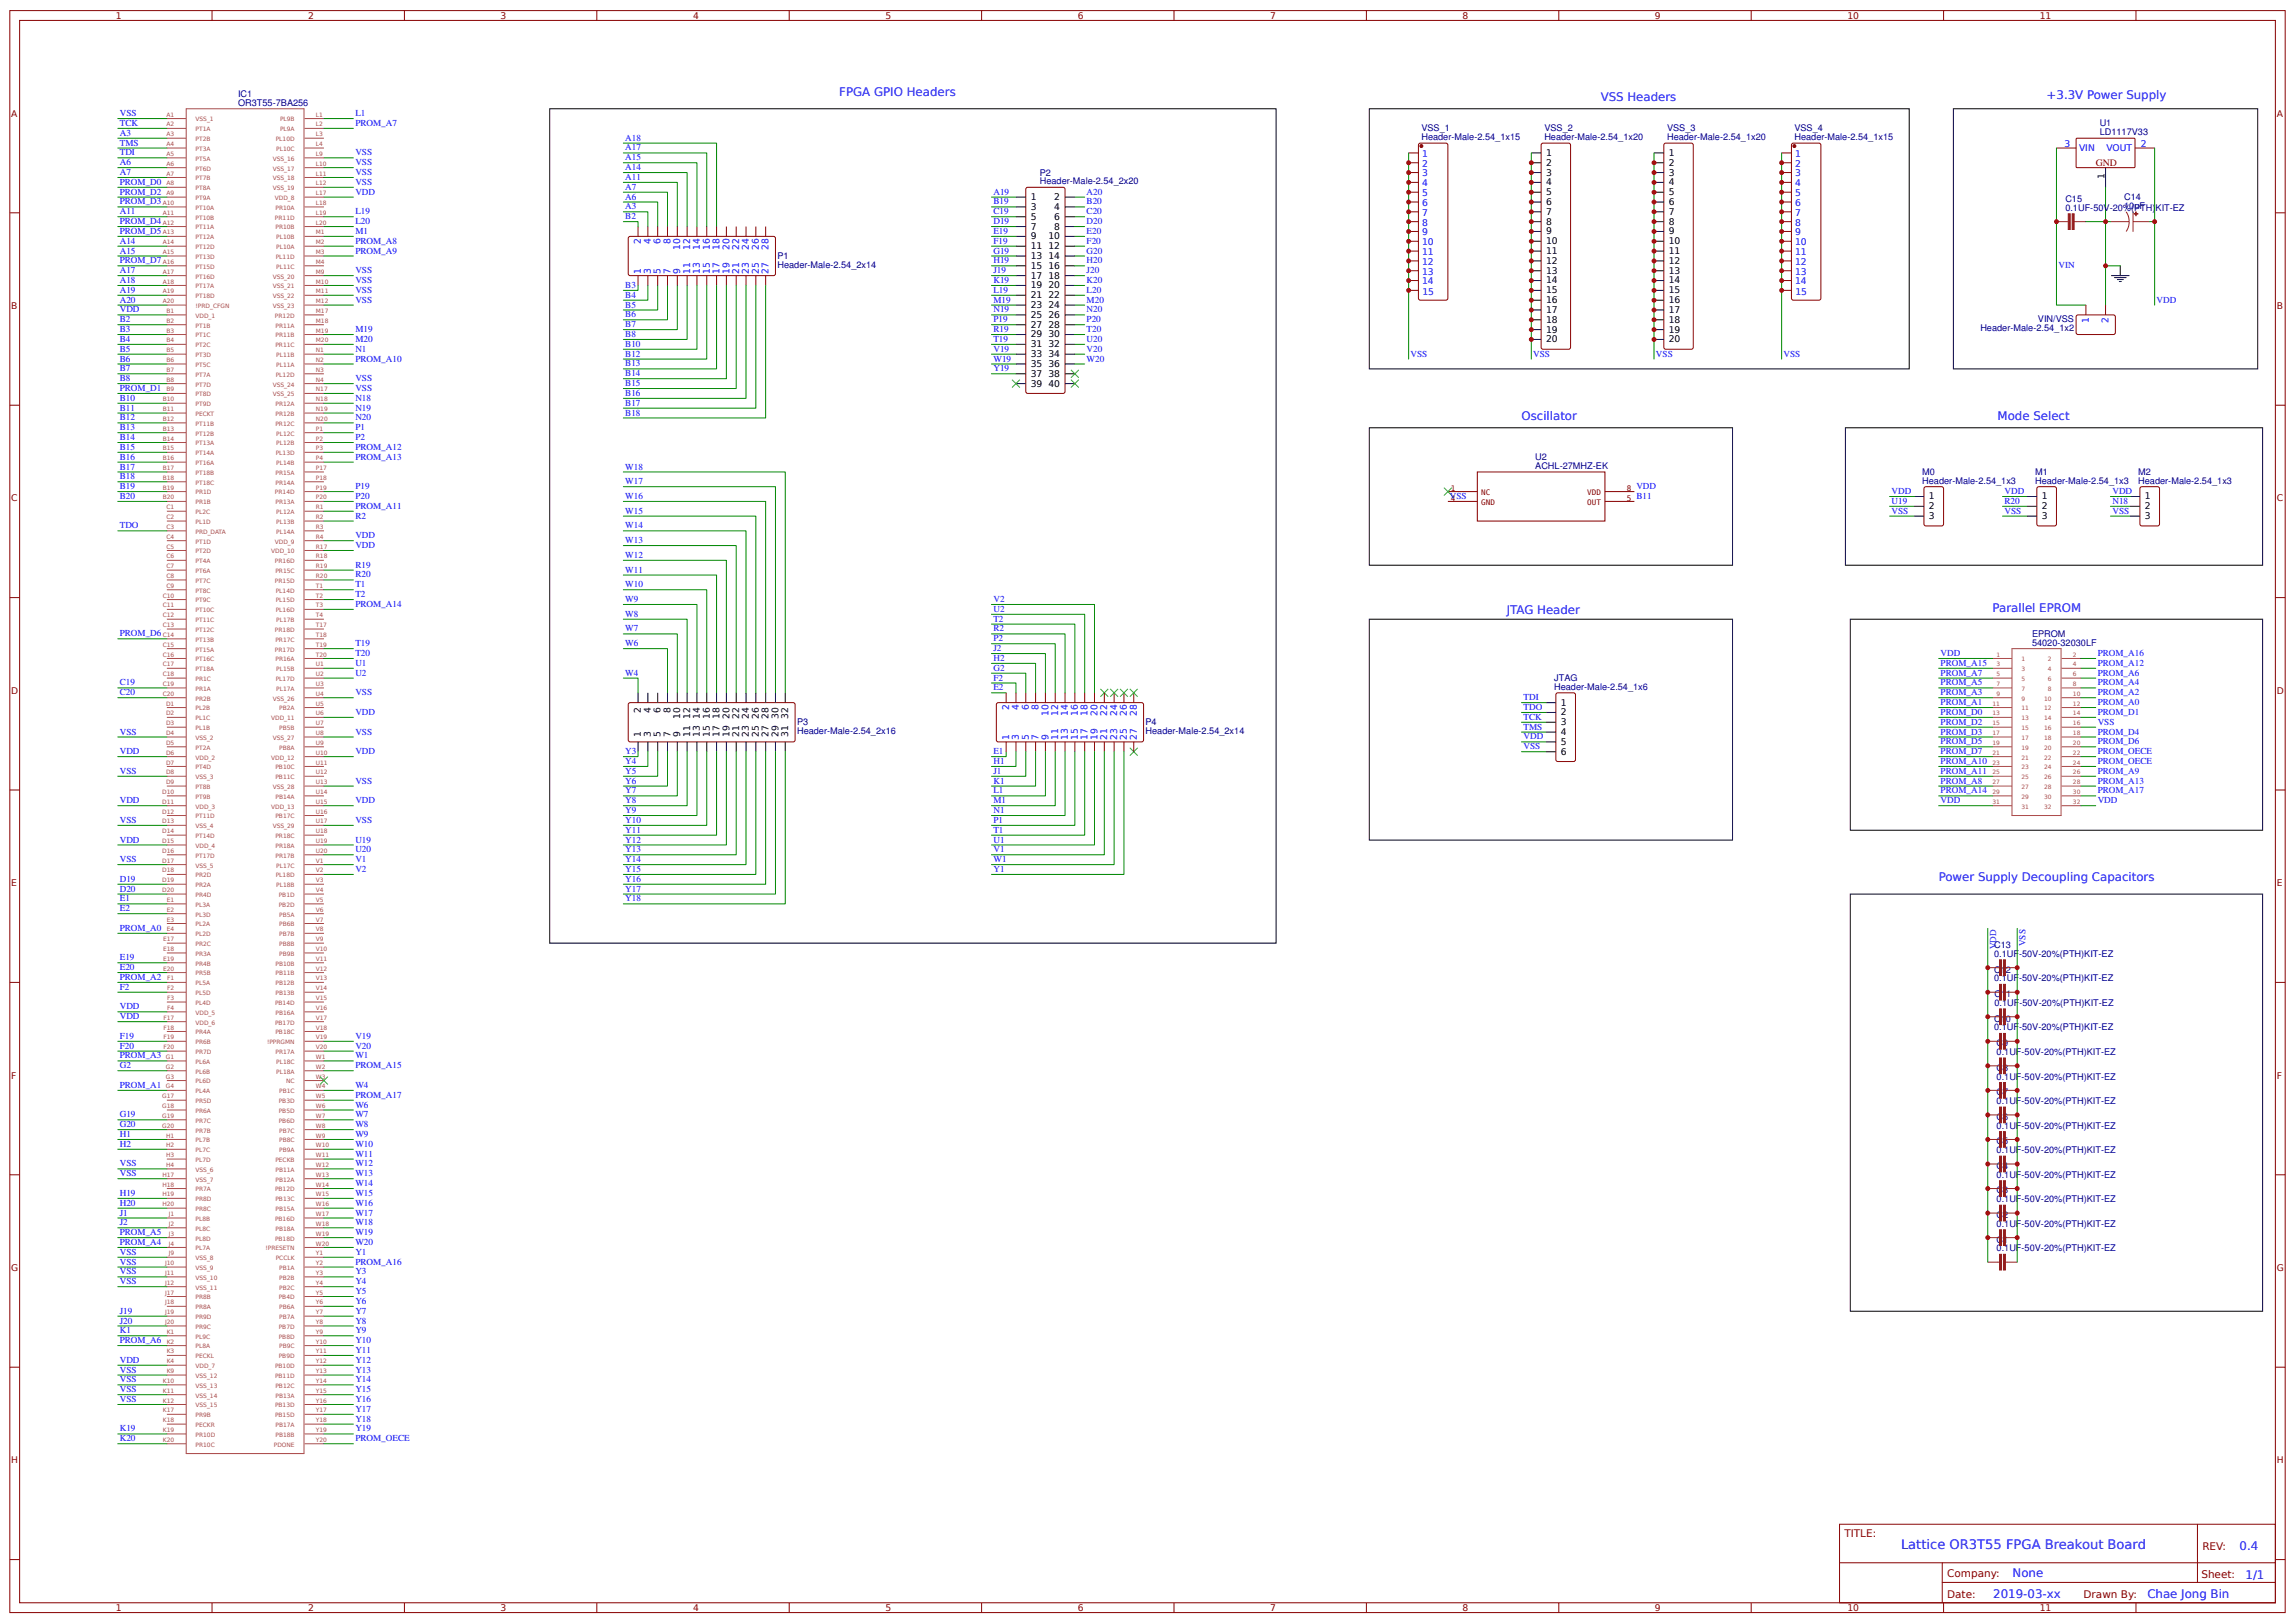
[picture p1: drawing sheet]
<svg xmlns="http://www.w3.org/2000/svg" width="619mm" height="437mm" viewBox="0 0 619 437" stroke-linecap="round" stroke-linejoin="round" font-family="sans-serif">
<defs><g id="words">
<text font-size="3.5" fill="#00f" x="512.4" y="417.6">Lattice OR3T55 FPGA Breakout Board</text>
<g font-size="3.2" fill="#00f">
<text x="226.2" y="25.9">FPGA GPIO Headers</text>
<text x="431.5" y="27.2">VSS Headers</text>
<text x="551.7" y="26.7">+3.3V Power Supply</text>
<text x="410.1" y="113.2">Oscillator</text>
<text x="538.4" y="113.2">Mode Select</text>
<text x="406.1" y="165.6">JTAG Header</text>
<text x="537.1" y="164.8">Parallel EPROM</text>
<text x="522.6" y="237.5">Power Supply Decoupling Capacitors</text>
<text x="603.7" y="417.8">0.4</text>
<text x="542.5" y="425">None</text>
<text x="605.3" y="425.5">1/1</text>
<text x="537.3" y="430.8">2019-03-xx</text>
<text x="578.8" y="430.8">Chae Jong Bin</text>
</g>
<g font-size="2.8" fill="#800">
<text x="497.2" y="414.3">TITLE:</text>
<text x="593.6" y="417.8">REV:</text>
<text x="524.8" y="424.9">Company:</text>
<text x="593.4" y="425.4">Sheet:</text>
<text x="524.8" y="430.7">Date:</text>
<text x="561.6" y="430.8">Drawn By:</text>
</g>
<text font-size="2.6" fill="#800" x="564.9" y="44.7">GND</text>
<g font-size="2.5" fill="#800">
<text x="31.2" y="5.1">1</text>
<text x="83.1" y="5.1">2</text>
<text x="134.9" y="5.1">3</text>
<text x="186.8" y="5.1">4</text>
<text x="238.7" y="5.1">5</text>
<text x="290.5" y="5.1">6</text>
<text x="342.4" y="5.1">7</text>
<text x="394.2" y="5.1">8</text>
<text x="446.1" y="5.1">9</text>
<text x="497.9" y="5.1">10</text>
<text x="549.8" y="5.1">11</text>
<text x="3" y="31.4">A</text>
<text x="613.7" y="31.4">A</text>
<text x="3" y="83.3">B</text>
<text x="613.7" y="83.3">B</text>
<text x="3" y="135.1">C</text>
<text x="613.7" y="135.1">C</text>
<text x="3" y="187">D</text>
<text x="613.7" y="187">D</text>
<text x="3" y="238.9">E</text>
<text x="613.7" y="238.9">E</text>
<text x="3" y="290.7">F</text>
<text x="613.7" y="290.7">F</text>
<text x="3" y="342.6">G</text>
<text x="613.7" y="342.6">G</text>
<text x="3" y="394.4">H</text>
<text x="613.7" y="394.4">H</text>
<text x="31.2" y="434.3">1</text>
<text x="83.1" y="434.3">2</text>
<text x="134.9" y="434.3">3</text>
<text x="186.8" y="434.3">4</text>
<text x="238.7" y="434.3">5</text>
<text x="290.5" y="434.3">6</text>
<text x="342.4" y="434.3">7</text>
<text x="394.2" y="434.3">8</text>
<text x="446.1" y="434.3">9</text>
<text x="497.9" y="434.3">10</text>
<text x="549.8" y="434.3">11</text>
</g>
<g font-size="2.5" fill="#000080">
<text x="64.2" y="28.5">OR3T55-7BA256</text>
<text x="64.2" y="26.2">IC1</text>
<text x="383.1" y="35.4">VSS_1</text>
<text x="416.3" y="35.4">VSS_2</text>
<text x="449.3" y="35.4">VSS_3</text>
<text x="483.7" y="35.4">VSS_4</text>
<text x="566" y="34.1">U1</text>
<text x="383.1" y="37.8">Header-Male-2.54_1x15</text>
<text x="416.3" y="37.8">Header-Male-2.54_1x20</text>
<text x="449.3" y="37.8">Header-Male-2.54_1x20</text>
<text x="483.7" y="37.8">Header-Male-2.54_1x15</text>
<text x="566" y="36.5">LD1117V33</text>
<text x="280.3" y="47.3">P2</text>
<text x="280.3" y="49.7">Header-Male-2.54_2x20</text>
<text x="572.6" y="53.9">C14</text>
<text x="556.7" y="56.8">0.1UF-50V-20%(PTH)KIT-EZ</text>
<text x="556.7" y="54.5">C15</text>
<text x="572.6" y="56.3">10uF</text>
<text x="209.5" y="69.9">P1</text>
<text x="209.5" y="72.2">Header-Male-2.54_2x14</text>
<text x="533.8" y="89.2">Header-Male-2.54_1x2</text>
<text x="549.3" y="86.8">VIN/VSS</text>
<text x="413.8" y="124">U2</text>
<text x="413.8" y="126.4">ACHL-27MHZ-EK</text>
<text x="518.1" y="130.4">Header-Male-2.54_1x3</text>
<text x="518.1" y="128">M0</text>
<text x="548.6" y="130.4">Header-Male-2.54_1x3</text>
<text x="548.6" y="128">M1</text>
<text x="576.3" y="130.4">Header-Male-2.54_1x3</text>
<text x="576.3" y="128">M2</text>
<text x="547.7" y="171.7">EPROM</text>
<text x="547.7" y="174">54020-32030LF</text>
<text x="418.9" y="185.9">Header-Male-2.54_1x6</text>
<text x="418.9" y="183.6">JTAG</text>
<text x="214.8" y="197.9">Header-Male-2.54_2x16</text>
<text x="214.8" y="195.5">P3</text>
<text x="308.8" y="197.9">Header-Male-2.54_2x14</text>
<text x="308.8" y="195.5">P4</text>
<text x="537.5" y="257.9">0.1UF-50V-20%(PTH)KIT-EZ</text>
<text x="537.5" y="255.5">C13</text>
<text x="537.5" y="262.2">C12</text>
<text x="537.5" y="264.5">0.1UF-50V-20%(PTH)KIT-EZ</text>
<text x="537.6" y="268.8">C11</text>
<text x="537.5" y="275.4">C10</text>
<text x="537.6" y="271.1">0.1UF-50V-20%(PTH)KIT-EZ</text>
<text x="537.5" y="277.8">0.1UF-50V-20%(PTH)KIT-EZ</text>
<text x="538.2" y="282">C9</text>
<text x="538.2" y="284.4">0.1UF-50V-20%(PTH)KIT-EZ</text>
<text x="538.2" y="291">0.1UF-50V-20%(PTH)KIT-EZ</text>
<text x="538.2" y="288.6">C8</text>
<text x="538.2" y="297.6">0.1UF-50V-20%(PTH)KIT-EZ</text>
<text x="538.2" y="295.2">C7</text>
<text x="538.2" y="304.2">0.1UF-50V-20%(PTH)KIT-EZ</text>
<text x="538.2" y="301.8">C6</text>
<text x="538.2" y="310.8">0.1UF-50V-20%(PTH)KIT-EZ</text>
<text x="538.2" y="308.5">C5</text>
<text x="538.2" y="317.4">0.1UF-50V-20%(PTH)KIT-EZ</text>
<text x="538.2" y="315.1">C4</text>
<text x="538.2" y="321.7">C3</text>
<text x="538.2" y="328.3">C2</text>
<text x="538.2" y="324.1">0.1UF-50V-20%(PTH)KIT-EZ</text>
<text x="538.2" y="334.9">C1</text>
<text x="538.2" y="330.7">0.1UF-50V-20%(PTH)KIT-EZ</text>
<text x="538.2" y="337.3">0.1UF-50V-20%(PTH)KIT-EZ</text>
</g>
<g font-size="2.5" fill="#00f">
<text x="32.3" y="33.9">TCK</text>
<text x="32.3" y="31.3">VSS</text>
<text x="95.8" y="31.3">L1</text>
<text x="95.8" y="33.9">PROM_A7</text>
<text x="32.3" y="36.6">A3</text>
<text x="32.3" y="41.9">TDI</text>
<text x="32.3" y="39.2">TMS</text>
<text x="95.8" y="41.9">VSS</text>
<text x="168.5" y="40.6">A17</text>
<text x="168.5" y="37.9">A18</text>
<text x="556.4" y="39.6">3</text>
<text x="560.4" y="40.7">VIN</text>
<text x="567.8" y="40.7">VOUT</text>
<text x="577.1" y="39.6">2</text>
<text x="32.3" y="44.5">A6</text>
<text x="32.3" y="47.2">A7</text>
<text x="95.8" y="44.5">VSS</text>
<text x="95.8" y="47.2">VSS</text>
<text x="168.5" y="45.9">A14</text>
<text x="168.5" y="43.2">A15</text>
<text x="383.3" y="42.3">1</text>
<text x="383.3" y="44.9">2</text>
<text x="383.3" y="47.6">3</text>
<text x="483.8" y="42.3">1</text>
<text x="483.8" y="44.9">2</text>
<text x="483.8" y="47.6">3</text>
<text x="32.3" y="49.8">PROM_D0</text>
<text x="32.3" y="52.5">PROM_D2</text>
<text x="95.8" y="49.8">VSS</text>
<text x="95.8" y="52.5">VDD</text>
<text x="168.5" y="53.8">A6</text>
<text x="168.5" y="51.1">A7</text>
<text x="168.5" y="48.5">A11</text>
<text x="267.8" y="52.5">A19</text>
<text x="292.9" y="52.5">A20</text>
<text x="383.3" y="50.2">4</text>
<text x="383.3" y="52.9">5</text>
<text x="483.8" y="50.2">4</text>
<text x="483.8" y="52.9">5</text>
<text x="32.3" y="55.1">PROM_D3</text>
<text x="32.3" y="57.8">A11</text>
<text x="95.8" y="57.8">L19</text>
<text x="168.5" y="59.1">B2</text>
<text x="168.5" y="56.4">A3</text>
<text x="267.8" y="55.1">B19</text>
<text x="267.8" y="57.8">C19</text>
<text x="292.9" y="55.1">B20</text>
<text x="292.9" y="57.8">C20</text>
<text x="383.3" y="55.5">6</text>
<text x="383.3" y="58.2">7</text>
<text x="483.8" y="55.5">6</text>
<text x="483.8" y="58.2">7</text>
<text x="32.3" y="60.4">PROM_D4</text>
<text x="32.3" y="63.1">PROM_D5</text>
<text x="32.3" y="65.7">A14</text>
<text x="95.8" y="63.1">M1</text>
<text x="95.8" y="65.7">PROM_A8</text>
<text x="95.8" y="60.4">L20</text>
<text x="172.8" y="65.8" transform="rotate(-90 172.8 65.8)">2</text>
<text x="175.4" y="65.8" transform="rotate(-90 175.4 65.8)">4</text>
<text x="178.1" y="65.8" transform="rotate(-90 178.1 65.8)">6</text>
<text x="180.7" y="65.8" transform="rotate(-90 180.7 65.8)">8</text>
<text x="267.8" y="60.4">D19</text>
<text x="267.8" y="63.1">E19</text>
<text x="267.8" y="65.7">F19</text>
<text x="292.9" y="60.4">D20</text>
<text x="292.9" y="63.1">E20</text>
<text x="292.9" y="65.7">F20</text>
<text x="383.3" y="60.8">8</text>
<text x="383.3" y="63.4">9</text>
<text x="483.8" y="60.8">8</text>
<text x="483.8" y="63.4">9</text>
<text x="32.3" y="68.3">A15</text>
<text x="32.3" y="71">PROM_D7</text>
<text x="95.8" y="68.3">PROM_A9</text>
<text x="183.4" y="67.4" transform="rotate(-90 183.4 67.4)">10</text>
<text x="186" y="67.4" transform="rotate(-90 186 67.4)">12</text>
<text x="188.6" y="67.4" transform="rotate(-90 188.6 67.4)">14</text>
<text x="191.3" y="67.4" transform="rotate(-90 191.3 67.4)">16</text>
<text x="193.9" y="67.4" transform="rotate(-90 193.9 67.4)">18</text>
<text x="196.6" y="67.4" transform="rotate(-90 196.6 67.4)">20</text>
<text x="199.2" y="67.4" transform="rotate(-90 199.2 67.4)">22</text>
<text x="201.9" y="67.4" transform="rotate(-90 201.9 67.4)">24</text>
<text x="204.5" y="67.4" transform="rotate(-90 204.5 67.4)">26</text>
<text x="207.2" y="67.4" transform="rotate(-90 207.2 67.4)">28</text>
<text x="267.8" y="68.3">G19</text>
<text x="267.8" y="71">H19</text>
<text x="292.9" y="68.3">G20</text>
<text x="292.9" y="71">H20</text>
<text x="383.3" y="66.1">10</text>
<text x="383.3" y="68.7">11</text>
<text x="383.3" y="71.4">12</text>
<text x="483.8" y="66.1">10</text>
<text x="483.8" y="68.7">11</text>
<text x="483.8" y="71.4">12</text>
<text x="32.3" y="73.6">A17</text>
<text x="32.3" y="76.3">A18</text>
<text x="95.8" y="73.6">VSS</text>
<text x="95.8" y="76.3">VSS</text>
<text x="168.5" y="77.6">B3</text>
<text x="172.8" y="73.8" transform="rotate(-90 172.8 73.8)">1</text>
<text x="175.4" y="73.8" transform="rotate(-90 175.4 73.8)">3</text>
<text x="178.1" y="73.8" transform="rotate(-90 178.1 73.8)">5</text>
<text x="180.7" y="73.8" transform="rotate(-90 180.7 73.8)">7</text>
<text x="183.4" y="73.8" transform="rotate(-90 183.4 73.8)">9</text>
<text x="186" y="73.8" transform="rotate(-90 186 73.8)">11</text>
<text x="188.6" y="73.8" transform="rotate(-90 188.6 73.8)">13</text>
<text x="191.3" y="73.8" transform="rotate(-90 191.3 73.8)">15</text>
<text x="193.9" y="73.8" transform="rotate(-90 193.9 73.8)">17</text>
<text x="196.6" y="73.8" transform="rotate(-90 196.6 73.8)">19</text>
<text x="199.2" y="73.8" transform="rotate(-90 199.2 73.8)">21</text>
<text x="201.9" y="73.8" transform="rotate(-90 201.9 73.8)">23</text>
<text x="204.5" y="73.8" transform="rotate(-90 204.5 73.8)">25</text>
<text x="207.2" y="73.8" transform="rotate(-90 207.2 73.8)">27</text>
<text x="267.8" y="73.6">J19</text>
<text x="267.8" y="76.3">K19</text>
<text x="292.9" y="73.6">J20</text>
<text x="292.9" y="76.3">K20</text>
<text x="383.3" y="74">13</text>
<text x="383.3" y="76.7">14</text>
<text x="483.8" y="74">13</text>
<text x="483.8" y="76.7">14</text>
<text x="554.8" y="72.3">VIN</text>
<text x="32.3" y="78.9">A19</text>
<text x="32.3" y="81.6">A20</text>
<text x="95.8" y="78.9">VSS</text>
<text x="95.8" y="81.6">VSS</text>
<text x="168.5" y="80.2">B4</text>
<text x="168.5" y="82.9">B5</text>
<text x="267.8" y="78.9">L19</text>
<text x="267.8" y="81.6">M19</text>
<text x="292.9" y="78.9">L20</text>
<text x="292.9" y="81.6">M20</text>
<text x="383.4" y="79.6">15</text>
<text x="483.9" y="79.6">15</text>
<text x="581.3" y="81.6">VDD</text>
<text x="32.3" y="86.9">B2</text>
<text x="32.3" y="89.5">B3</text>
<text x="32.3" y="84.2">VDD</text>
<text x="95.8" y="89.5">M19</text>
<text x="168.5" y="85.5">B6</text>
<text x="168.5" y="88.2">B7</text>
<text x="267.8" y="84.2">N19</text>
<text x="267.8" y="86.9">P19</text>
<text x="267.8" y="89.5">R19</text>
<text x="292.9" y="84.2">N20</text>
<text x="292.9" y="86.9">P20</text>
<text x="292.9" y="89.5">T20</text>
<text x="563" y="87" transform="rotate(-90 563 87)">1</text>
<text x="568.3" y="87" transform="rotate(-90 568.3 87)">2</text>
<text x="32.3" y="92.2">B4</text>
<text x="32.3" y="94.8">B5</text>
<text x="95.8" y="94.8">N1</text>
<text x="95.8" y="92.2">M20</text>
<text x="168.5" y="90.8">B8</text>
<text x="168.5" y="93.5">B10</text>
<text x="267.8" y="92.2">T19</text>
<text x="267.8" y="94.8">V19</text>
<text x="292.9" y="94.8">V20</text>
<text x="292.9" y="92.2">U20</text>
<text x="32.3" y="97.4">B6</text>
<text x="32.3" y="100.1">B7</text>
<text x="95.8" y="97.4">PROM_A10</text>
<text x="168.5" y="96.1">B12</text>
<text x="168.5" y="98.8">B13</text>
<text x="168.5" y="101.4">B14</text>
<text x="267.8" y="97.4">W19</text>
<text x="267.8" y="100.1">Y19</text>
<text x="292.9" y="97.4">W20</text>
<text x="380.2" y="96.1">VSS</text>
<text x="413.3" y="96.1">VSS</text>
<text x="446.4" y="96.1">VSS</text>
<text x="480.7" y="96.1">VSS</text>
<text x="32.3" y="102.7">B8</text>
<text x="32.3" y="105.4">PROM_D1</text>
<text x="95.8" y="102.7">VSS</text>
<text x="95.8" y="105.4">VSS</text>
<text x="168.5" y="104.1">B15</text>
<text x="168.5" y="106.7">B16</text>
<text x="32.3" y="108">B10</text>
<text x="32.3" y="110.7">B11</text>
<text x="32.3" y="113.3">B12</text>
<text x="95.8" y="110.7">N19</text>
<text x="95.8" y="108">N18</text>
<text x="95.8" y="113.3">N20</text>
<text x="168.5" y="109.4">B17</text>
<text x="168.5" y="112">B18</text>
<text x="32.3" y="116">B13</text>
<text x="32.3" y="118.6">B14</text>
<text x="95.8" y="116">P1</text>
<text x="95.8" y="118.6">P2</text>
<text x="32.3" y="121.3">B15</text>
<text x="32.3" y="123.9">B16</text>
<text x="95.8" y="121.3">PROM_A12</text>
<text x="95.8" y="123.9">PROM_A13</text>
<text x="32.3" y="126.6">B17</text>
<text x="32.3" y="129.2">B18</text>
<text x="32.3" y="131.8">B19</text>
<text x="95.8" y="131.8">P19</text>
<text x="168.5" y="130.5">W17</text>
<text x="168.5" y="126.6">W18</text>
<text x="441.1" y="131.8">VDD</text>
<text x="32.3" y="134.5">B20</text>
<text x="95.8" y="137.1">PROM_A11</text>
<text x="95.8" y="134.5">P20</text>
<text x="168.5" y="134.5">W16</text>
<text x="390.8" y="134.5">VSS</text>
<text x="441.1" y="134.5">B11</text>
<text x="509.9" y="133.2">VDD</text>
<text x="509.9" y="135.8">U19</text>
<text x="540.3" y="133.2">VDD</text>
<text x="540.3" y="135.8">R20</text>
<text x="569.4" y="135.8">N18</text>
<text x="569.4" y="133.2">VDD</text>
<text x="32.3" y="142.4">TDO</text>
<text x="95.8" y="139.8">R2</text>
<text x="168.5" y="142.4">W14</text>
<text x="168.5" y="138.5">W15</text>
<text x="509.9" y="138.5">VSS</text>
<text x="540.3" y="138.5">VSS</text>
<text x="569.4" y="138.5">VSS</text>
<text x="95.8" y="145.1">VDD</text>
<text x="95.8" y="147.7">VDD</text>
<text x="168.5" y="146.4">W13</text>
<text x="95.8" y="153">R19</text>
<text x="95.8" y="155.7">R20</text>
<text x="168.5" y="154.3">W11</text>
<text x="168.5" y="150.4">W12</text>
<text x="95.8" y="158.3">T1</text>
<text x="95.8" y="160.9">T2</text>
<text x="168.5" y="158.3">W10</text>
<text x="95.8" y="163.6">PROM_A14</text>
<text x="168.5" y="166.2">W8</text>
<text x="168.5" y="162.3">W9</text>
<text x="267.8" y="167.6">T2</text>
<text x="267.8" y="164.9">U2</text>
<text x="267.8" y="162.3">V2</text>
<text x="32.3" y="171.5">PROM_D6</text>
<text x="168.5" y="170.2">W7</text>
<text x="267.8" y="172.9">P2</text>
<text x="267.8" y="170.2">R2</text>
<text x="95.8" y="174.2">T19</text>
<text x="95.8" y="179.5">U1</text>
<text x="95.8" y="176.8">T20</text>
<text x="168.5" y="174.2">W6</text>
<text x="267.8" y="178.1">H2</text>
<text x="267.8" y="175.5">J2</text>
<text x="523.1" y="176.8">VDD</text>
<text x="523.1" y="179.5">PROM_A15</text>
<text x="565.4" y="179.5">PROM_A12</text>
<text x="565.4" y="176.8">PROM_A16</text>
<text x="32.3" y="184.8">C19</text>
<text x="95.8" y="182.1">U2</text>
<text x="168.5" y="182.1">W4</text>
<text x="267.8" y="183.4">F2</text>
<text x="267.8" y="180.8">G2</text>
<text x="523.1" y="182.1">PROM_A7</text>
<text x="523.1" y="184.8">PROM_A5</text>
<text x="565.4" y="184.8">PROM_A4</text>
<text x="565.4" y="182.1">PROM_A6</text>
<text x="32.3" y="187.4">C20</text>
<text x="95.8" y="187.4">VSS</text>
<text x="267.8" y="186.1">E2</text>
<text x="272" y="191.5" transform="rotate(-90 272 191.5)">2</text>
<text x="274.6" y="191.5" transform="rotate(-90 274.6 191.5)">4</text>
<text x="277.3" y="191.5" transform="rotate(-90 277.3 191.5)">6</text>
<text x="279.9" y="191.5" transform="rotate(-90 279.9 191.5)">8</text>
<text x="410.6" y="188.7">TDI</text>
<text x="410.6" y="191.4">TDO</text>
<text x="523.1" y="187.4">PROM_A3</text>
<text x="523.1" y="190.1">PROM_A1</text>
<text x="565.4" y="190.1">PROM_A0</text>
<text x="565.4" y="187.4">PROM_A2</text>
<text x="32.3" y="198">VSS</text>
<text x="95.8" y="198">VSS</text>
<text x="95.8" y="192.7">VDD</text>
<text x="282.6" y="193.1" transform="rotate(-90 282.6 193.1)">10</text>
<text x="285.2" y="193.1" transform="rotate(-90 285.2 193.1)">12</text>
<text x="287.9" y="193.1" transform="rotate(-90 287.9 193.1)">14</text>
<text x="290.5" y="193.1" transform="rotate(-90 290.5 193.1)">16</text>
<text x="293.2" y="193.1" transform="rotate(-90 293.2 193.1)">18</text>
<text x="295.8" y="193.1" transform="rotate(-90 295.8 193.1)">20</text>
<text x="298.4" y="193.1" transform="rotate(-90 298.4 193.1)">22</text>
<text x="301.1" y="193.1" transform="rotate(-90 301.1 193.1)">24</text>
<text x="303.7" y="193.1" transform="rotate(-90 303.7 193.1)">26</text>
<text x="306.4" y="193.1" transform="rotate(-90 306.4 193.1)">28</text>
<text x="410.6" y="196.7">TMS</text>
<text x="410.6" y="194">TCK</text>
<text x="523.1" y="192.7">PROM_D0</text>
<text x="523.1" y="195.3">PROM_D2</text>
<text x="523.1" y="198">PROM_D3</text>
<text x="565.4" y="198">PROM_D4</text>
<text x="565.4" y="195.3">VSS</text>
<text x="565.4" y="192.7">PROM_D1</text>
<text x="32.3" y="203.3">VDD</text>
<text x="95.8" y="203.3">VDD</text>
<text x="168.5" y="203.3">Y3</text>
<text x="267.8" y="203.3">E1</text>
<text x="272" y="199.4" transform="rotate(-90 272 199.4)">1</text>
<text x="274.6" y="199.4" transform="rotate(-90 274.6 199.4)">3</text>
<text x="277.3" y="199.4" transform="rotate(-90 277.3 199.4)">5</text>
<text x="279.9" y="199.4" transform="rotate(-90 279.9 199.4)">7</text>
<text x="282.6" y="199.4" transform="rotate(-90 282.6 199.4)">9</text>
<text x="285.2" y="199.4" transform="rotate(-90 285.2 199.4)">11</text>
<text x="287.9" y="199.4" transform="rotate(-90 287.9 199.4)">13</text>
<text x="290.5" y="199.4" transform="rotate(-90 290.5 199.4)">15</text>
<text x="293.2" y="199.4" transform="rotate(-90 293.2 199.4)">17</text>
<text x="295.8" y="199.4" transform="rotate(-90 295.8 199.4)">19</text>
<text x="298.4" y="199.4" transform="rotate(-90 298.4 199.4)">21</text>
<text x="301.1" y="199.4" transform="rotate(-90 301.1 199.4)">23</text>
<text x="303.7" y="199.4" transform="rotate(-90 303.7 199.4)">25</text>
<text x="306.4" y="199.4" transform="rotate(-90 306.4 199.4)">27</text>
<text x="410.6" y="199.3">VDD</text>
<text x="410.6" y="202">VSS</text>
<text x="523.1" y="200.6">PROM_D5</text>
<text x="523.1" y="203.3">PROM_D7</text>
<text x="565.4" y="203.3">PROM_OECE</text>
<text x="565.4" y="200.6">PROM_D6</text>
<text x="32.3" y="208.6">VSS</text>
<text x="168.5" y="205.9">Y4</text>
<text x="168.5" y="208.6">Y5</text>
<text x="267.8" y="205.9">H1</text>
<text x="267.8" y="208.6">J1</text>
<text x="523.1" y="205.9">PROM_A10</text>
<text x="523.1" y="208.6">PROM_A11</text>
<text x="565.4" y="208.6">PROM_A9</text>
<text x="565.4" y="205.9">PROM_OECE</text>
<text x="95.8" y="211.2">VSS</text>
<text x="168.5" y="211.2">Y6</text>
<text x="168.5" y="213.9">Y7</text>
<text x="267.8" y="211.2">K1</text>
<text x="267.8" y="213.9">L1</text>
<text x="523.1" y="211.2">PROM_A8</text>
<text x="523.1" y="213.9">PROM_A14</text>
<text x="565.4" y="213.9">PROM_A17</text>
<text x="565.4" y="211.2">PROM_A13</text>
<text x="32.3" y="221.8">VSS</text>
<text x="32.3" y="216.5">VDD</text>
<text x="95.8" y="221.8">VSS</text>
<text x="95.8" y="216.5">VDD</text>
<text x="168.5" y="216.5">Y8</text>
<text x="168.5" y="219.2">Y9</text>
<text x="168.5" y="221.8">Y10</text>
<text x="267.8" y="216.5">M1</text>
<text x="267.8" y="219.2">N1</text>
<text x="267.8" y="221.8">P1</text>
<text x="523.1" y="216.5">VDD</text>
<text x="565.4" y="216.5">VDD</text>
<text x="32.3" y="227.1">VDD</text>
<text x="95.8" y="227.1">U19</text>
<text x="168.5" y="224.4">Y11</text>
<text x="168.5" y="227.1">Y12</text>
<text x="267.8" y="224.4">T1</text>
<text x="267.8" y="227.1">U1</text>
<text x="32.3" y="232.4">VSS</text>
<text x="95.8" y="232.4">V1</text>
<text x="95.8" y="229.7">U20</text>
<text x="168.5" y="229.7">Y13</text>
<text x="168.5" y="232.4">Y14</text>
<text x="267.8" y="229.7">V1</text>
<text x="267.8" y="232.4">W1</text>
<text x="32.3" y="237.7">D19</text>
<text x="95.8" y="235">V2</text>
<text x="168.5" y="235">Y15</text>
<text x="168.5" y="237.7">Y16</text>
<text x="267.8" y="235">Y1</text>
<text x="32.3" y="243">E1</text>
<text x="32.3" y="245.6">E2</text>
<text x="32.3" y="240.3">D20</text>
<text x="168.5" y="240.3">Y17</text>
<text x="168.5" y="243">Y18</text>
<text x="32.3" y="250.9">PROM_A0</text>
<text x="538" y="255.9" transform="rotate(-90 538 255.9)">VDD</text>
<text x="546" y="255" transform="rotate(-90 546 255)">VSS</text>
<text x="32.3" y="258.8">E19</text>
<text x="32.3" y="261.5">E20</text>
<text x="32.3" y="266.8">F2</text>
<text x="32.3" y="264.1">PROM_A2</text>
<text x="32.3" y="272.1">VDD</text>
<text x="32.3" y="274.7">VDD</text>
<text x="32.3" y="280">F19</text>
<text x="95.8" y="280">V19</text>
<text x="32.3" y="287.9">G2</text>
<text x="32.3" y="285.3">PROM_A3</text>
<text x="32.3" y="282.7">F20</text>
<text x="95.8" y="285.3">W1</text>
<text x="95.8" y="287.9">PROM_A15</text>
<text x="95.8" y="282.7">V20</text>
<text x="32.3" y="293.2">PROM_A1</text>
<text x="95.8" y="293.2">W4</text>
<text x="95.8" y="298.5">W6</text>
<text x="95.8" y="295.9">PROM_A17</text>
<text x="32.3" y="301.2">G19</text>
<text x="32.3" y="303.8">G20</text>
<text x="95.8" y="301.2">W7</text>
<text x="95.8" y="303.8">W8</text>
<text x="32.3" y="306.5">H1</text>
<text x="32.3" y="309.1">H2</text>
<text x="95.8" y="306.5">W9</text>
<text x="95.8" y="309.1">W10</text>
<text x="95.8" y="311.8">W11</text>
<text x="32.3" y="314.4">VSS</text>
<text x="32.3" y="317.1">VSS</text>
<text x="95.8" y="314.4">W12</text>
<text x="95.8" y="317.1">W13</text>
<text x="32.3" y="322.3">H19</text>
<text x="95.8" y="319.7">W14</text>
<text x="95.8" y="322.3">W15</text>
<text x="32.3" y="327.6">J1</text>
<text x="32.3" y="325">H20</text>
<text x="95.8" y="325">W16</text>
<text x="95.8" y="327.6">W17</text>
<text x="32.3" y="330.3">J2</text>
<text x="32.3" y="335.6">PROM_A4</text>
<text x="32.3" y="332.9">PROM_A5</text>
<text x="95.8" y="332.9">W19</text>
<text x="95.8" y="330.3">W18</text>
<text x="95.8" y="335.6">W20</text>
<text x="32.3" y="338.2">VSS</text>
<text x="32.3" y="340.9">VSS</text>
<text x="95.8" y="338.2">Y1</text>
<text x="95.8" y="340.9">PROM_A16</text>
<text x="32.3" y="343.5">VSS</text>
<text x="32.3" y="346.2">VSS</text>
<text x="95.8" y="343.5">Y3</text>
<text x="95.8" y="346.2">Y4</text>
<text x="95.8" y="348.8">Y5</text>
<text x="95.8" y="351.4">Y6</text>
<text x="32.3" y="359.4">K1</text>
<text x="32.3" y="354.1">J19</text>
<text x="32.3" y="356.7">J20</text>
<text x="95.8" y="354.1">Y7</text>
<text x="95.8" y="356.7">Y8</text>
<text x="95.8" y="359.4">Y9</text>
<text x="32.3" y="362">PROM_A6</text>
<text x="95.8" y="362">Y10</text>
<text x="95.8" y="364.7">Y11</text>
<text x="32.3" y="370">VSS</text>
<text x="32.3" y="367.3">VDD</text>
<text x="95.8" y="367.3">Y12</text>
<text x="95.8" y="370">Y13</text>
<text x="32.3" y="372.6">VSS</text>
<text x="32.3" y="375.3">VSS</text>
<text x="32.3" y="377.9">VSS</text>
<text x="95.8" y="372.6">Y14</text>
<text x="95.8" y="375.3">Y15</text>
<text x="95.8" y="377.9">Y16</text>
<text x="95.8" y="380.6">Y17</text>
<text x="95.8" y="383.2">Y18</text>
<text x="32.3" y="385.8">K19</text>
<text x="32.3" y="388.5">K20</text>
<text x="95.8" y="385.8">Y19</text>
<text x="95.8" y="388.5">PROM_OECE</text>
</g>
<g font-size="2.5">
<text x="416.7" y="42">1</text>
<text x="416.7" y="44.7">2</text>
<text x="416.7" y="47.3">3</text>
<text x="449.8" y="42">1</text>
<text x="449.8" y="44.7">2</text>
<text x="449.8" y="47.3">3</text>
<text x="277.8" y="53.9">1</text>
<text x="284.2" y="53.9">2</text>
<text x="416.7" y="50">4</text>
<text x="416.7" y="52.6">5</text>
<text x="449.8" y="50">4</text>
<text x="449.8" y="52.6">5</text>
<text x="567.3" y="48.4" transform="rotate(-90 567.3 48.4)">1</text>
<text x="277.8" y="56.6">3</text>
<text x="277.8" y="59.2">5</text>
<text x="284.2" y="56.6">4</text>
<text x="284.2" y="59.2">6</text>
<text x="416.7" y="55.2">6</text>
<text x="416.7" y="57.9">7</text>
<text x="449.8" y="55.2">6</text>
<text x="449.8" y="57.9">7</text>
<text x="277.8" y="61.9">7</text>
<text x="277.8" y="64.5">9</text>
<text x="282.6" y="64.5">10</text>
<text x="284.2" y="61.9">8</text>
<text x="416.7" y="60.5">8</text>
<text x="416.7" y="63.2">9</text>
<text x="416.7" y="65.8">10</text>
<text x="449.8" y="60.5">8</text>
<text x="449.8" y="63.2">9</text>
<text x="449.8" y="65.8">10</text>
<text x="277.8" y="67.2">11</text>
<text x="277.8" y="69.8">13</text>
<text x="282.6" y="67.2">12</text>
<text x="282.6" y="69.8">14</text>
<text x="416.7" y="68.5">11</text>
<text x="416.7" y="71.1">12</text>
<text x="449.8" y="68.5">11</text>
<text x="449.8" y="71.1">12</text>
<text x="277.8" y="72.4">15</text>
<text x="277.8" y="75.1">17</text>
<text x="277.8" y="77.7">19</text>
<text x="282.6" y="72.4">16</text>
<text x="282.6" y="75.1">18</text>
<text x="282.6" y="77.7">20</text>
<text x="416.7" y="73.8">13</text>
<text x="416.7" y="76.4">14</text>
<text x="449.8" y="73.8">13</text>
<text x="449.8" y="76.4">14</text>
<text x="277.8" y="80.4">21</text>
<text x="277.8" y="83">23</text>
<text x="282.6" y="80.4">22</text>
<text x="282.6" y="83">24</text>
<text x="416.7" y="79.1">15</text>
<text x="416.7" y="81.7">16</text>
<text x="449.8" y="79.1">15</text>
<text x="449.8" y="81.7">16</text>
<text x="277.8" y="85.7">25</text>
<text x="277.8" y="88.3">27</text>
<text x="282.6" y="85.7">26</text>
<text x="282.6" y="88.3">28</text>
<text x="416.7" y="84.3">17</text>
<text x="416.7" y="87">18</text>
<text x="416.7" y="89.6">19</text>
<text x="449.8" y="84.3">17</text>
<text x="449.8" y="87">18</text>
<text x="449.8" y="89.6">19</text>
<text x="277.8" y="91">29</text>
<text x="277.8" y="93.6">31</text>
<text x="282.6" y="91">30</text>
<text x="282.6" y="93.6">32</text>
<text x="416.7" y="92.3">20</text>
<text x="449.8" y="92.3">20</text>
<text x="277.8" y="96.3">33</text>
<text x="277.8" y="98.9">35</text>
<text x="277.8" y="101.5">37</text>
<text x="282.6" y="96.3">34</text>
<text x="282.6" y="98.9">36</text>
<text x="282.6" y="101.5">38</text>
<text x="277.8" y="104.2">39</text>
<text x="282.6" y="104.2">40</text>
<text x="519.9" y="134.6">1</text>
<text x="519.9" y="137.3">2</text>
<text x="550.3" y="134.6">1</text>
<text x="550.3" y="137.3">2</text>
<text x="578.1" y="134.6">1</text>
<text x="578.1" y="137.3">2</text>
<text x="519.9" y="139.9">3</text>
<text x="550.3" y="139.9">3</text>
<text x="578.1" y="139.9">3</text>
<text x="420.7" y="190.2">1</text>
<text x="172.8" y="192.3" transform="rotate(-90 172.8 192.3)">2</text>
<text x="175.4" y="192.3" transform="rotate(-90 175.4 192.3)">4</text>
<text x="178.1" y="192.3" transform="rotate(-90 178.1 192.3)">6</text>
<text x="180.7" y="192.3" transform="rotate(-90 180.7 192.3)">8</text>
<text x="183.4" y="193.9" transform="rotate(-90 183.4 193.9)">10</text>
<text x="186" y="193.9" transform="rotate(-90 186 193.9)">12</text>
<text x="188.6" y="193.9" transform="rotate(-90 188.6 193.9)">14</text>
<text x="191.3" y="193.9" transform="rotate(-90 191.3 193.9)">16</text>
<text x="193.9" y="193.9" transform="rotate(-90 193.9 193.9)">18</text>
<text x="196.6" y="193.9" transform="rotate(-90 196.6 193.9)">20</text>
<text x="199.2" y="193.9" transform="rotate(-90 199.2 193.9)">22</text>
<text x="201.9" y="193.9" transform="rotate(-90 201.9 193.9)">24</text>
<text x="204.5" y="193.9" transform="rotate(-90 204.5 193.9)">26</text>
<text x="207.2" y="193.9" transform="rotate(-90 207.2 193.9)">28</text>
<text x="209.8" y="193.9" transform="rotate(-90 209.8 193.9)">30</text>
<text x="212.5" y="193.9" transform="rotate(-90 212.5 193.9)">32</text>
<text x="420.7" y="192.8">2</text>
<text x="420.7" y="195.5">3</text>
<text x="172.8" y="198.6" transform="rotate(-90 172.8 198.6)">1</text>
<text x="175.4" y="198.6" transform="rotate(-90 175.4 198.6)">3</text>
<text x="178.1" y="198.6" transform="rotate(-90 178.1 198.6)">5</text>
<text x="180.7" y="198.6" transform="rotate(-90 180.7 198.6)">7</text>
<text x="183.4" y="198.6" transform="rotate(-90 183.4 198.6)">9</text>
<text x="186" y="198.6" transform="rotate(-90 186 198.6)">11</text>
<text x="188.6" y="198.6" transform="rotate(-90 188.6 198.6)">13</text>
<text x="191.3" y="198.6" transform="rotate(-90 191.3 198.6)">15</text>
<text x="193.9" y="198.6" transform="rotate(-90 193.9 198.6)">17</text>
<text x="196.6" y="198.6" transform="rotate(-90 196.6 198.6)">19</text>
<text x="199.2" y="198.6" transform="rotate(-90 199.2 198.6)">21</text>
<text x="201.9" y="198.6" transform="rotate(-90 201.9 198.6)">23</text>
<text x="204.5" y="198.6" transform="rotate(-90 204.5 198.6)">25</text>
<text x="207.2" y="198.6" transform="rotate(-90 207.2 198.6)">27</text>
<text x="209.8" y="198.6" transform="rotate(-90 209.8 198.6)">29</text>
<text x="212.5" y="198.6" transform="rotate(-90 212.5 198.6)">31</text>
<text x="420.7" y="198.1">4</text>
<text x="420.7" y="200.8">5</text>
<text x="420.7" y="203.4">6</text>
</g>
<g font-size="2" fill="#840000">
<text x="391.1" y="132.5">1</text>
<text x="391.1" y="135.1">4</text>
<text x="399.3" y="133.5">NC</text>
<text x="399.3" y="136.1">GND</text>
<text x="427.8" y="136.1">OUT</text>
<text x="427.8" y="133.5">VDD</text>
<text x="438.5" y="135.1">5</text>
<text x="438.5" y="132.5">8</text>
</g>
<g font-size="1.6" fill="#a54b4b">
<text x="44.9" y="31.4">A1</text>
<text x="44.9" y="34.1">A2</text>
<text x="52.7" y="32.7">VSS_1</text>
<text x="52.7" y="35.4">PT1A</text>
<text x="75.5" y="32.7">PL9B</text>
<text x="75.5" y="35.4">PL9A</text>
<text x="85.1" y="31.4">L1</text>
<text x="85.1" y="34.1">L2</text>
<text x="44.9" y="36.7">A3</text>
<text x="44.9" y="39.4">A4</text>
<text x="52.7" y="38">PT2B</text>
<text x="52.7" y="40.7">PT3A</text>
<text x="74.3" y="38">PL10D</text>
<text x="74.4" y="40.7">PL10C</text>
<text x="85.1" y="36.7">L3</text>
<text x="85.1" y="39.4">L4</text>
<text x="44.9" y="42">A5</text>
<text x="44.9" y="44.7">A6</text>
<text x="44.9" y="47.3">A7</text>
<text x="52.7" y="43.3">PT5A</text>
<text x="52.7" y="46">PT6D</text>
<text x="73.5" y="43.3">VSS_16</text>
<text x="73.5" y="46">VSS_17</text>
<text x="85.1" y="42">L9</text>
<text x="85.1" y="44.7">L10</text>
<text x="85.1" y="47.3">L11</text>
<text x="44.9" y="50">A8</text>
<text x="44.9" y="52.6">A9</text>
<text x="52.7" y="48.6">PT7B</text>
<text x="52.7" y="51.3">PT8A</text>
<text x="52.7" y="53.9">PT9A</text>
<text x="73.5" y="48.6">VSS_18</text>
<text x="73.5" y="51.3">VSS_19</text>
<text x="74.1" y="53.9">VDD_8</text>
<text x="85.1" y="50">L12</text>
<text x="85.1" y="52.6">L17</text>
<text x="43.9" y="55.3">A10</text>
<text x="43.9" y="57.9">A11</text>
<text x="52.7" y="56.6">PT10A</text>
<text x="52.7" y="59.2">PT10B</text>
<text x="74.1" y="59.2">PR11D</text>
<text x="74.2" y="56.6">PR10A</text>
<text x="85.1" y="55.3">L18</text>
<text x="85.1" y="57.9">L19</text>
<text x="43.9" y="60.5">A12</text>
<text x="43.9" y="63.2">A13</text>
<text x="43.9" y="65.8">A14</text>
<text x="52.7" y="61.8">PT11A</text>
<text x="52.7" y="64.5">PT12A</text>
<text x="74.2" y="61.8">PR10B</text>
<text x="74.5" y="64.5">PL10B</text>
<text x="85.1" y="60.5">L20</text>
<text x="85.1" y="63.2">M1</text>
<text x="85.1" y="65.8">M2</text>
<text x="43.9" y="68.5">A15</text>
<text x="43.9" y="71.1">A16</text>
<text x="52.7" y="67.1">PT12D</text>
<text x="52.7" y="69.8">PT13D</text>
<text x="74.3" y="69.8">PL11D</text>
<text x="74.5" y="67.1">PL10A</text>
<text x="85.1" y="68.5">M3</text>
<text x="85.1" y="71.1">M4</text>
<text x="43.9" y="73.8">A17</text>
<text x="43.9" y="76.4">A18</text>
<text x="52.7" y="72.4">PT15D</text>
<text x="52.7" y="75.1">PT16D</text>
<text x="52.7" y="77.7">PT17A</text>
<text x="73.5" y="75.1">VSS_20</text>
<text x="73.5" y="77.7">VSS_21</text>
<text x="74.4" y="72.4">PL11C</text>
<text x="85.1" y="73.8">M9</text>
<text x="85.1" y="76.4">M10</text>
<text x="43.9" y="79.1">A19</text>
<text x="43.9" y="81.7">A20</text>
<text x="52.7" y="80.4">PT18D</text>
<text x="52.7" y="83">!PRD_CFGN</text>
<text x="73.5" y="80.4">VSS_22</text>
<text x="73.5" y="83">VSS_23</text>
<text x="85.1" y="79.1">M11</text>
<text x="85.1" y="81.7">M12</text>
<text x="44.9" y="84.4">B1</text>
<text x="44.9" y="87">B2</text>
<text x="44.9" y="89.6">B3</text>
<text x="52.7" y="85.7">VDD_1</text>
<text x="52.7" y="88.3">PT1B</text>
<text x="74.1" y="85.7">PR12D</text>
<text x="74.2" y="88.3">PR11A</text>
<text x="85.1" y="89.6">M19</text>
<text x="85.1" y="84.4">M17</text>
<text x="85.1" y="87">M18</text>
<text x="44.9" y="92.3">B4</text>
<text x="44.9" y="94.9">B5</text>
<text x="52.7" y="91">PT1C</text>
<text x="52.7" y="93.6">PT2C</text>
<text x="74.2" y="93.6">PR11C</text>
<text x="74.2" y="91">PR11B</text>
<text x="85.1" y="92.3">M20</text>
<text x="85.1" y="94.9">N1</text>
<text x="44.9" y="97.6">B6</text>
<text x="44.9" y="100.2">B7</text>
<text x="52.7" y="96.2">PT3D</text>
<text x="52.7" y="98.9">PT5C</text>
<text x="52.7" y="101.5">PT7A</text>
<text x="74.3" y="101.5">PL12D</text>
<text x="74.5" y="96.2">PL11B</text>
<text x="74.5" y="98.9">PL11A</text>
<text x="85.1" y="100.2">N3</text>
<text x="85.1" y="97.6">N2</text>
<text x="44.9" y="102.9">B8</text>
<text x="44.9" y="105.5">B9</text>
<text x="52.7" y="104.2">PT7D</text>
<text x="52.7" y="106.8">PT8D</text>
<text x="73.5" y="104.2">VSS_24</text>
<text x="73.5" y="106.8">VSS_25</text>
<text x="85.1" y="102.9">N4</text>
<text x="85.1" y="105.5">N17</text>
<text x="43.9" y="108.2">B10</text>
<text x="43.9" y="110.8">B11</text>
<text x="43.9" y="113.5">B12</text>
<text x="52.7" y="109.5">PT9D</text>
<text x="52.7" y="112.1">PECKT</text>
<text x="74.2" y="112.1">PR12B</text>
<text x="74.2" y="109.5">PR12A</text>
<text x="85.1" y="110.8">N19</text>
<text x="85.1" y="113.5">N20</text>
<text x="85.1" y="108.2">N18</text>
<text x="43.9" y="116.1">B13</text>
<text x="43.9" y="118.8">B14</text>
<text x="52.7" y="114.8">PT11B</text>
<text x="52.7" y="117.4">PT12B</text>
<text x="74.2" y="114.8">PR12C</text>
<text x="74.4" y="117.4">PL12C</text>
<text x="85.1" y="116.1">P1</text>
<text x="85.1" y="118.8">P2</text>
<text x="43.9" y="121.4">B15</text>
<text x="43.9" y="124">B16</text>
<text x="52.7" y="120.1">PT13A</text>
<text x="52.7" y="122.7">PT14A</text>
<text x="52.7" y="125.3">PT16A</text>
<text x="74.3" y="122.7">PL13D</text>
<text x="74.5" y="120.1">PL12B</text>
<text x="74.5" y="125.3">PL14B</text>
<text x="85.1" y="121.4">P3</text>
<text x="85.1" y="124">P4</text>
<text x="43.9" y="126.7">B17</text>
<text x="43.9" y="129.3">B18</text>
<text x="43.9" y="132">B19</text>
<text x="52.7" y="128">PT18B</text>
<text x="52.7" y="130.6">PT18C</text>
<text x="74.2" y="128">PR15A</text>
<text x="74.2" y="130.6">PR14A</text>
<text x="85.1" y="126.7">P17</text>
<text x="85.1" y="129.3">P18</text>
<text x="85.1" y="132">P19</text>
<text x="43.9" y="134.6">B20</text>
<text x="44.9" y="137.3">C1</text>
<text x="52.7" y="133.3">PR1D</text>
<text x="52.7" y="135.9">PR1B</text>
<text x="74.1" y="133.3">PR14D</text>
<text x="74.2" y="135.9">PR13A</text>
<text x="85.1" y="134.6">P20</text>
<text x="85.1" y="137.3">R1</text>
<text x="44.9" y="139.9">C2</text>
<text x="44.9" y="142.6">C3</text>
<text x="52.7" y="138.6">PL2C</text>
<text x="52.7" y="141.2">PL1D</text>
<text x="52.7" y="143.9">PRD_DATA</text>
<text x="74.5" y="141.2">PL13B</text>
<text x="74.5" y="138.6">PL12A</text>
<text x="74.5" y="143.9">PL14A</text>
<text x="85.1" y="139.9">R2</text>
<text x="85.1" y="142.6">R3</text>
<text x="44.9" y="145.2">C4</text>
<text x="44.9" y="147.9">C5</text>
<text x="52.7" y="146.5">PT1D</text>
<text x="52.7" y="149.2">PT2D</text>
<text x="73.1" y="149.2">VDD_10</text>
<text x="74.1" y="146.5">VDD_9</text>
<text x="85.1" y="145.2">R4</text>
<text x="85.1" y="147.9">R17</text>
<text x="44.9" y="150.5">C6</text>
<text x="44.9" y="153.1">C7</text>
<text x="44.9" y="155.8">C8</text>
<text x="52.7" y="151.8">PT4A</text>
<text x="52.7" y="154.5">PT6A</text>
<text x="74.1" y="151.8">PR16D</text>
<text x="74.2" y="154.5">PR15C</text>
<text x="85.1" y="153.1">R19</text>
<text x="85.1" y="150.5">R18</text>
<text x="85.1" y="155.8">R20</text>
<text x="43.8" y="161.1">C10</text>
<text x="44.9" y="158.4">C9</text>
<text x="52.7" y="157.1">PT7C</text>
<text x="52.7" y="159.7">PT8C</text>
<text x="74.1" y="157.1">PR15D</text>
<text x="74.3" y="159.7">PL14D</text>
<text x="85.1" y="158.4">T1</text>
<text x="85.1" y="161.1">T2</text>
<text x="43.8" y="163.7">C11</text>
<text x="43.8" y="166.4">C12</text>
<text x="52.7" y="162.4">PT9C</text>
<text x="52.7" y="165">PT10C</text>
<text x="52.7" y="167.7">PT11C</text>
<text x="74.3" y="162.4">PL15D</text>
<text x="74.3" y="165">PL16D</text>
<text x="74.5" y="167.7">PL17B</text>
<text x="85.1" y="163.7">T3</text>
<text x="85.1" y="166.4">T4</text>
<text x="43.8" y="169">C13</text>
<text x="43.8" y="171.7">C14</text>
<text x="52.7" y="170.3">PT12C</text>
<text x="52.7" y="173">PT13B</text>
<text x="74.1" y="170.3">PR18D</text>
<text x="74.2" y="173">PR17C</text>
<text x="85.1" y="171.7">T18</text>
<text x="85.1" y="169">T17</text>
<text x="43.8" y="174.3">C15</text>
<text x="43.8" y="177">C16</text>
<text x="43.8" y="179.6">C17</text>
<text x="52.7" y="175.6">PT15A</text>
<text x="52.7" y="178.3">PT16C</text>
<text x="74.1" y="175.6">PR17D</text>
<text x="74.2" y="178.3">PR16A</text>
<text x="85.1" y="174.3">T19</text>
<text x="85.1" y="177">T20</text>
<text x="85.1" y="179.6">U1</text>
<text x="538.1" y="177">1</text>
<text x="538.1" y="179.6">3</text>
<text x="544.8" y="178.3">1</text>
<text x="552" y="178.3">2</text>
<text x="558.7" y="177">2</text>
<text x="558.7" y="179.6">4</text>
<text x="43.8" y="182.3">C18</text>
<text x="43.8" y="184.9">C19</text>
<text x="52.7" y="180.9">PT18A</text>
<text x="52.7" y="183.6">PR1C</text>
<text x="74.3" y="183.6">PL17D</text>
<text x="74.5" y="180.9">PL15B</text>
<text x="85.1" y="182.3">U2</text>
<text x="85.1" y="184.9">U3</text>
<text x="538.1" y="182.3">5</text>
<text x="538.1" y="184.9">7</text>
<text x="544.8" y="180.9">3</text>
<text x="544.8" y="183.6">5</text>
<text x="552" y="180.9">4</text>
<text x="552" y="183.6">6</text>
<text x="558.7" y="182.3">6</text>
<text x="558.7" y="184.9">8</text>
<text x="43.8" y="187.5">C20</text>
<text x="44.7" y="190.2">D1</text>
<text x="52.7" y="186.2">PR1A</text>
<text x="52.7" y="188.8">PR2B</text>
<text x="52.7" y="191.5">PL2B</text>
<text x="73.5" y="188.8">VSS_26</text>
<text x="74.5" y="186.2">PL17A</text>
<text x="75.3" y="191.5">PB2A</text>
<text x="85.1" y="187.5">U4</text>
<text x="85.1" y="190.2">U5</text>
<text x="537.1" y="190.2">11</text>
<text x="538.1" y="187.5">9</text>
<text x="544.8" y="186.2">7</text>
<text x="544.8" y="188.8">9</text>
<text x="544.8" y="191.5">11</text>
<text x="551" y="188.8">10</text>
<text x="551" y="191.5">12</text>
<text x="552" y="186.2">8</text>
<text x="558.7" y="187.5">10</text>
<text x="558.7" y="190.2">12</text>
<text x="44.7" y="192.8">D2</text>
<text x="44.7" y="195.5">D3</text>
<text x="52.7" y="194.1">PL1C</text>
<text x="52.7" y="196.8">PL1B</text>
<text x="73.1" y="194.1">VDD_11</text>
<text x="75.3" y="196.8">PB5B</text>
<text x="85.1" y="195.5">U7</text>
<text x="85.1" y="192.8">U6</text>
<text x="537.1" y="192.8">13</text>
<text x="537.1" y="195.5">15</text>
<text x="544.8" y="194.1">13</text>
<text x="544.8" y="196.8">15</text>
<text x="551" y="194.1">14</text>
<text x="551" y="196.8">16</text>
<text x="558.7" y="192.8">14</text>
<text x="558.7" y="195.5">16</text>
<text x="44.7" y="198.1">D4</text>
<text x="44.7" y="200.8">D5</text>
<text x="44.7" y="203.4">D6</text>
<text x="52.7" y="199.4">VSS_2</text>
<text x="52.7" y="202.1">PT2A</text>
<text x="73.5" y="199.4">VSS_27</text>
<text x="75.3" y="202.1">PB8A</text>
<text x="85.1" y="198.1">U8</text>
<text x="85.1" y="200.8">U9</text>
<text x="85.1" y="203.4">U10</text>
<text x="537.1" y="198.1">17</text>
<text x="537.1" y="200.8">19</text>
<text x="537.1" y="203.4">21</text>
<text x="544.8" y="199.4">17</text>
<text x="544.8" y="202.1">19</text>
<text x="551" y="199.4">18</text>
<text x="551" y="202.1">20</text>
<text x="558.7" y="198.1">18</text>
<text x="558.7" y="200.8">20</text>
<text x="558.7" y="203.4">22</text>
<text x="44.7" y="206.1">D7</text>
<text x="44.7" y="208.7">D8</text>
<text x="52.7" y="204.7">VDD_2</text>
<text x="52.7" y="207.4">PT4D</text>
<text x="73.1" y="204.7">VDD_12</text>
<text x="74.2" y="207.4">PB10C</text>
<text x="85.1" y="206.1">U11</text>
<text x="85.1" y="208.7">U12</text>
<text x="537.1" y="206.1">23</text>
<text x="537.1" y="208.7">25</text>
<text x="544.8" y="204.7">21</text>
<text x="544.8" y="207.4">23</text>
<text x="551" y="204.7">22</text>
<text x="551" y="207.4">24</text>
<text x="558.7" y="206.1">24</text>
<text x="558.7" y="208.7">26</text>
<text x="43.7" y="214">D10</text>
<text x="44.7" y="211.4">D9</text>
<text x="52.7" y="210">VSS_3</text>
<text x="52.7" y="212.7">PT8B</text>
<text x="52.7" y="215.3">PT9B</text>
<text x="73.5" y="212.7">VSS_28</text>
<text x="74.2" y="210">PB11C</text>
<text x="74.3" y="215.3">PB14A</text>
<text x="85.1" y="211.4">U13</text>
<text x="85.1" y="214">U14</text>
<text x="537.1" y="211.4">27</text>
<text x="537.1" y="214">29</text>
<text x="544.8" y="210">25</text>
<text x="544.8" y="212.7">27</text>
<text x="544.8" y="215.3">29</text>
<text x="551" y="210">26</text>
<text x="551" y="212.7">28</text>
<text x="551" y="215.3">30</text>
<text x="558.7" y="211.4">28</text>
<text x="558.7" y="214">30</text>
<text x="43.7" y="216.6">D11</text>
<text x="43.7" y="219.3">D12</text>
<text x="43.7" y="221.9">D13</text>
<text x="52.7" y="218">VDD_3</text>
<text x="52.7" y="220.6">PT11D</text>
<text x="73.1" y="218">VDD_13</text>
<text x="74.2" y="220.6">PB17C</text>
<text x="85.1" y="219.3">U16</text>
<text x="85.1" y="221.9">U17</text>
<text x="85.1" y="216.6">U15</text>
<text x="537.1" y="216.6">31</text>
<text x="544.8" y="218">31</text>
<text x="551" y="218">32</text>
<text x="558.7" y="216.6">32</text>
<text x="43.7" y="224.6">D14</text>
<text x="43.7" y="227.2">D15</text>
<text x="52.7" y="223.2">VSS_4</text>
<text x="52.7" y="225.9">PT14D</text>
<text x="73.5" y="223.2">VSS_29</text>
<text x="74.2" y="225.9">PR18C</text>
<text x="85.1" y="224.6">U18</text>
<text x="85.1" y="227.2">U19</text>
<text x="43.7" y="229.9">D16</text>
<text x="43.7" y="232.5">D17</text>
<text x="52.7" y="228.5">VDD_4</text>
<text x="52.7" y="231.2">PT17D</text>
<text x="52.7" y="233.8">VSS_5</text>
<text x="74.2" y="231.2">PR17B</text>
<text x="74.2" y="228.5">PR18A</text>
<text x="74.4" y="233.8">PL17C</text>
<text x="85.1" y="229.9">U20</text>
<text x="85.1" y="232.5">V1</text>
<text x="43.7" y="235.2">D18</text>
<text x="43.7" y="237.8">D19</text>
<text x="52.7" y="236.5">PR2D</text>
<text x="52.7" y="239.1">PR2A</text>
<text x="74.3" y="236.5">PL18D</text>
<text x="74.5" y="239.1">PL18B</text>
<text x="85.1" y="235.2">V2</text>
<text x="85.1" y="237.8">V3</text>
<text x="43.7" y="240.5">D20</text>
<text x="45" y="243.1">E1</text>
<text x="45" y="245.8">E2</text>
<text x="52.7" y="241.8">PR4D</text>
<text x="52.7" y="244.4">PL3A</text>
<text x="75.1" y="241.8">PB1D</text>
<text x="75.1" y="244.4">PB2D</text>
<text x="85.1" y="245.8">V6</text>
<text x="85.1" y="240.5">V4</text>
<text x="85.1" y="243.1">V5</text>
<text x="45" y="248.4">E3</text>
<text x="45" y="251">E4</text>
<text x="52.7" y="247.1">PL3D</text>
<text x="52.7" y="249.7">PL2A</text>
<text x="75.3" y="249.7">PB6B</text>
<text x="75.3" y="247.1">PB5A</text>
<text x="85.1" y="248.4">V7</text>
<text x="85.1" y="251">V8</text>
<text x="44" y="253.7">E17</text>
<text x="44" y="256.3">E18</text>
<text x="52.7" y="252.3">PL2D</text>
<text x="52.7" y="255">PR2C</text>
<text x="52.7" y="257.6">PR3A</text>
<text x="75.3" y="252.3">PB7B</text>
<text x="75.3" y="255">PB8B</text>
<text x="75.3" y="257.6">PB9B</text>
<text x="85.1" y="253.7">V9</text>
<text x="85.1" y="256.3">V10</text>
<text x="44" y="259">E19</text>
<text x="44" y="261.6">E20</text>
<text x="52.7" y="260.3">PR4B</text>
<text x="52.7" y="262.9">PR5B</text>
<text x="74.3" y="260.3">PB10B</text>
<text x="74.3" y="262.9">PB11B</text>
<text x="85.1" y="259">V11</text>
<text x="85.1" y="261.6">V12</text>
<text x="45.1" y="264.3">F1</text>
<text x="45.1" y="266.9">F2</text>
<text x="45.1" y="269.6">F3</text>
<text x="52.7" y="265.6">PL5A</text>
<text x="52.7" y="268.2">PL5D</text>
<text x="74.3" y="265.6">PB12B</text>
<text x="74.3" y="268.2">PB13B</text>
<text x="85.1" y="269.6">V15</text>
<text x="85.1" y="264.3">V13</text>
<text x="85.1" y="266.9">V14</text>
<text x="44" y="274.9">F17</text>
<text x="45.1" y="272.2">F4</text>
<text x="52.7" y="270.9">PL4D</text>
<text x="52.7" y="273.5">VDD_5</text>
<text x="74.1" y="270.9">PB14D</text>
<text x="74.3" y="273.5">PB16A</text>
<text x="85.1" y="274.9">V17</text>
<text x="85.1" y="272.2">V16</text>
<text x="44" y="277.5">F18</text>
<text x="44" y="280.1">F19</text>
<text x="52.7" y="276.2">VDD_6</text>
<text x="52.7" y="278.8">PR4A</text>
<text x="52.7" y="281.5">PR6B</text>
<text x="72" y="281.5">!PPRGMN</text>
<text x="74.1" y="276.2">PB17D</text>
<text x="74.2" y="278.8">PB18C</text>
<text x="85.1" y="277.5">V18</text>
<text x="85.1" y="280.1">V19</text>
<text x="44" y="282.8">F20</text>
<text x="44.7" y="285.4">G1</text>
<text x="52.7" y="284.1">PR7D</text>
<text x="52.7" y="286.7">PL6A</text>
<text x="74.2" y="284.1">PR17A</text>
<text x="74.4" y="286.7">PL18C</text>
<text x="85.1" y="285.4">W1</text>
<text x="85.1" y="282.8">V20</text>
<text x="44.7" y="288.1">G2</text>
<text x="44.7" y="290.7">G3</text>
<text x="44.7" y="293.4">G4</text>
<text x="52.7" y="289.4">PL6B</text>
<text x="52.7" y="292">PL6D</text>
<text x="74.5" y="289.4">PL18A</text>
<text x="77.1" y="292">NC</text>
<text x="85.1" y="290.7">W3</text>
<text x="85.1" y="288.1">W2</text>
<text x="85.1" y="293.4">W4</text>
<text x="43.7" y="296">G17</text>
<text x="43.7" y="298.7">G18</text>
<text x="52.7" y="294.7">PL4A</text>
<text x="52.7" y="297.3">PR5D</text>
<text x="52.7" y="300">PR6A</text>
<text x="75.1" y="297.3">PB3D</text>
<text x="75.1" y="300">PB5D</text>
<text x="75.3" y="294.7">PB1C</text>
<text x="85.1" y="296">W5</text>
<text x="85.1" y="298.7">W6</text>
<text x="43.7" y="301.3">G19</text>
<text x="43.7" y="304">G20</text>
<text x="52.7" y="302.6">PR7C</text>
<text x="52.7" y="305.3">PR7B</text>
<text x="75.1" y="302.6">PB6D</text>
<text x="75.3" y="305.3">PB7C</text>
<text x="85.1" y="301.3">W7</text>
<text x="85.1" y="304">W8</text>
<text x="44.8" y="306.6">H1</text>
<text x="44.8" y="309.3">H2</text>
<text x="44.8" y="311.9">H3</text>
<text x="52.7" y="307.9">PL7B</text>
<text x="52.7" y="310.6">PL7C</text>
<text x="75.3" y="307.9">PB8C</text>
<text x="75.3" y="310.6">PB9A</text>
<text x="85.1" y="309.3">W10</text>
<text x="85.1" y="306.6">W9</text>
<text x="85.1" y="311.9">W11</text>
<text x="43.8" y="317.2">H17</text>
<text x="44.8" y="314.5">H4</text>
<text x="52.7" y="313.2">PL7D</text>
<text x="52.7" y="315.8">VSS_6</text>
<text x="74.2" y="313.2">PECKB</text>
<text x="74.3" y="315.8">PB11A</text>
<text x="85.1" y="314.5">W12</text>
<text x="85.1" y="317.2">W13</text>
<text x="43.8" y="319.8">H18</text>
<text x="43.8" y="322.5">H19</text>
<text x="52.7" y="318.5">VSS_7</text>
<text x="52.7" y="321.1">PR7A</text>
<text x="52.7" y="323.8">PR8D</text>
<text x="74.1" y="321.1">PB12D</text>
<text x="74.2" y="323.8">PB13C</text>
<text x="74.3" y="318.5">PB12A</text>
<text x="85.1" y="322.5">W15</text>
<text x="85.1" y="319.8">W14</text>
<text x="43.8" y="325.1">H20</text>
<text x="45.5" y="327.8">J1</text>
<text x="52.7" y="326.4">PR8C</text>
<text x="52.7" y="329.1">PL8B</text>
<text x="74.1" y="329.1">PB16D</text>
<text x="74.3" y="326.4">PB15A</text>
<text x="85.1" y="327.8">W17</text>
<text x="85.1" y="325.1">W16</text>
<text x="45.5" y="330.4">J2</text>
<text x="45.5" y="333.1">J3</text>
<text x="45.5" y="335.7">J4</text>
<text x="52.7" y="331.7">PL8C</text>
<text x="52.7" y="334.4">PL8D</text>
<text x="74.1" y="334.4">PB18D</text>
<text x="74.3" y="331.7">PB18A</text>
<text x="85.1" y="335.7">W20</text>
<text x="85.1" y="333.1">W19</text>
<text x="85.1" y="330.4">W18</text>
<text x="44.5" y="341">J10</text>
<text x="45.5" y="338.4">J9</text>
<text x="52.7" y="337">PL7A</text>
<text x="52.7" y="339.7">VSS_8</text>
<text x="71.5" y="337">!PRESETN</text>
<text x="74.3" y="339.7">PCCLK</text>
<text x="85.1" y="341">Y2</text>
<text x="85.1" y="338.4">Y1</text>
<text x="44.5" y="343.6">J11</text>
<text x="44.5" y="346.3">J12</text>
<text x="52.7" y="342.3">VSS_9</text>
<text x="52.7" y="345">VSS_10</text>
<text x="52.7" y="347.6">VSS_11</text>
<text x="75.3" y="347.6">PB2C</text>
<text x="75.3" y="345">PB2B</text>
<text x="75.3" y="342.3">PB1A</text>
<text x="85.1" y="343.6">Y3</text>
<text x="85.1" y="346.3">Y4</text>
<text x="44.5" y="348.9">J17</text>
<text x="44.5" y="351.6">J18</text>
<text x="52.7" y="350.2">PR8B</text>
<text x="52.7" y="352.9">PR8A</text>
<text x="75.1" y="350.2">PB4D</text>
<text x="75.3" y="352.9">PB6A</text>
<text x="85.1" y="351.6">Y6</text>
<text x="85.1" y="348.9">Y5</text>
<text x="44.5" y="354.2">J19</text>
<text x="44.5" y="356.9">J20</text>
<text x="44.9" y="359.5">K1</text>
<text x="52.7" y="355.5">PR9D</text>
<text x="52.7" y="358.2">PR9C</text>
<text x="75.1" y="358.2">PB7D</text>
<text x="75.3" y="355.5">PB7A</text>
<text x="85.1" y="354.2">Y7</text>
<text x="85.1" y="356.9">Y8</text>
<text x="85.1" y="359.5">Y9</text>
<text x="44.9" y="362.2">K2</text>
<text x="44.9" y="364.8">K3</text>
<text x="52.7" y="360.8">PL9C</text>
<text x="52.7" y="363.5">PL8A</text>
<text x="75.1" y="360.8">PB8D</text>
<text x="75.3" y="363.5">PB9C</text>
<text x="85.1" y="364.8">Y11</text>
<text x="85.1" y="362.2">Y10</text>
<text x="44.9" y="367.5">K4</text>
<text x="44.9" y="370.1">K9</text>
<text x="52.7" y="366.1">PECKL</text>
<text x="52.7" y="368.8">VDD_7</text>
<text x="52.7" y="371.4">VSS_12</text>
<text x="74.1" y="368.8">PB10D</text>
<text x="74.1" y="371.4">PB11D</text>
<text x="75.1" y="366.1">PB9D</text>
<text x="85.1" y="367.5">Y12</text>
<text x="85.1" y="370.1">Y13</text>
<text x="43.9" y="372.8">K10</text>
<text x="43.9" y="375.4">K11</text>
<text x="52.7" y="374.1">VSS_13</text>
<text x="52.7" y="376.7">VSS_14</text>
<text x="74.2" y="374.1">PB12C</text>
<text x="74.3" y="376.7">PB13A</text>
<text x="85.1" y="372.8">Y14</text>
<text x="85.1" y="375.4">Y15</text>
<text x="43.9" y="378">K12</text>
<text x="43.9" y="380.7">K17</text>
<text x="43.9" y="383.3">K18</text>
<text x="52.7" y="379.3">VSS_15</text>
<text x="52.7" y="382">PR9B</text>
<text x="74.1" y="379.3">PB13D</text>
<text x="74.1" y="382">PB15D</text>
<text x="85.1" y="378">Y16</text>
<text x="85.1" y="380.7">Y17</text>
<text x="85.1" y="383.3">Y18</text>
<text x="43.9" y="386">K19</text>
<text x="43.9" y="388.6">K20</text>
<text x="52.7" y="384.6">PECKR</text>
<text x="52.7" y="387.3">PR10D</text>
<text x="52.7" y="389.9">PR10C</text>
<text x="73.8" y="389.9">PDONE</text>
<text x="74.3" y="387.3">PB18B</text>
<text x="74.3" y="384.6">PB17A</text>
<text x="85.1" y="388.6">Y20</text>
<text x="85.1" y="386">Y19</text>
</g>
</g></defs>
<g fill="none" stroke="#800" stroke-width=".27">
<path d="M2.6 2.9h613.3v431.8h-613.3zM5.3 5.5h608v426.5h-608zM57.1 2.9v2.6M109 2.9v2.6M160.9 2.9v2.6M212.7 2.9v2.6M264.6 2.9v2.6M316.4 2.9v2.6M368.3 2.9v2.6M420.2 2.9v2.6M472 2.9v2.6M523.9 2.9v2.6"/>
<path d="M575.7 2.9v2.6M382.6 38.6h7.1h.3l.3 .5v41.3l-.3 .4-.3 .1h-6.8l-.3-.1-.3-.4v-41.3zM415.7 38.6h7.1h.3l.2 .5v54.5l-.2 .5h-.3h-6.9h-.2l-.3-.5v-54.5zM448.7 38.6h7.2h.2l.3 .5v54.5l-.3 .5h-.2h-6.9h-.3l-.2-.5v-54.5zM483.1 38.6h7.2h.2l.3 .5v41.3l-.3 .4-.2 .1h-6.9l-.3-.1-.2-.4v-41.3zM554.3 39.9h5.3M559.6 37.4l15.7-.1 .1 7.8-15.7 .1zM575.5 39.9h5.3M2.6 57.4h2.7M276.6 50.7l.4-.2h9.5l.5 .2 .1 .3v54.5l-.3 .5h-.3h-9.5h-.2l-.3-.5zM379.7 41.2h2.6M379.7 43.9h2.6"/>
<path d="M379.7 46.5h2.6M379.7 49.2h2.6M379.7 51.8h2.6M379.7 54.5h2.6M379.7 57.1h2.6M379.7 59.7h2.6M480.2 41.2h2.7M480.2 43.9h2.7M480.2 46.5h2.7M480.2 49.2h2.7M480.2 51.8h2.7M480.2 54.5h2.7"/>
<path d="M480.2 57.1h2.7M480.2 59.7h2.7M613.3 57.4h2.6M169.4 64l.5-.3h38.6l.4 .3 .1 .2v9.6l-.2 .4-.3 .1h-38.6l-.3-.1-.3-.4zM172 61.1v2.6M172 74.3v2.6M174.6 61.1v2.6M174.6 74.3v2.6M177.3 61.1v2.6M177.3 74.3v2.6M179.9 61.1v2.6M179.9 74.3v2.6"/>
<path d="M182.6 61.1v2.6M182.6 74.3v2.6M185.2 61.1v2.6M185.2 74.3v2.6M187.9 61.1v2.6M187.9 74.3v2.6M190.5 61.1v2.6M190.5 74.3v2.6M193.1 61.1v2.6M193.1 74.3v2.6M195.8 61.1v2.6M195.8 74.3v2.6"/>
<path d="M198.4 61.1v2.6M198.4 74.3v2.6M201.1 61.1v2.6M201.1 74.3v2.6M203.7 61.1v2.6M203.7 74.3v2.6M206.4 61.1v2.6M206.4 74.3v2.6M379.7 62.4h2.6M379.7 65h2.6M379.7 67.7h2.6M379.7 70.3h2.6"/>
<path d="M379.7 73h2.6M379.7 75.6h2.6M379.7 78.3h2.6M480.2 62.4h2.7M480.2 65h2.7M480.2 67.7h2.7M480.2 70.3h2.7M480.2 73h2.7M480.2 75.6h2.7M480.2 78.3h2.7M559.9 85h10l.3 .4-.1 4.5-.5 .3-9.7-.1-.3-.5v-4.2zM562.2 82.2v2.7"/>
<path d="M567.5 82.2v2.7M2.6 109.2h2.7M613.3 109.2h2.6M518.8 131.3l4.5-.1 .5 .2 .1 9.8-.3 .5-4.5 .1-.4-.3-.1-9.8zM549.3 131.3l4.5-.1 .4 .2 .1 9.8-.3 .5-4.5 .1-.4-.3-.1-9.8zM577.1 131.3l4.5-.1 .4 .2 .1 9.8-.3 .5-4.5 .1-.4-.3-.1-9.8zM2.6 161.1h2.7M613.3 161.1h2.6M169.6 189.5l44.2-.1 .3 .1 .2 .4v9.5l-.2 .5-.3 .1h-43.9l-.3-.1-.3-.5v-9.5zM268.8 189.5l38.9-.1 .3 .1 .2 .4v9.5l-.2 .5-.3 .1h-38.6l-.3-.1-.2-.5v-9.5zM271.2 186.7v2.7M271.2 200v2.6"/>
<path d="M273.8 186.7v2.7M273.8 200v2.6M276.5 186.7v2.7M276.5 200v2.6M279.1 186.7v2.7M279.1 200v2.6M281.8 186.7v2.7M281.8 200v2.6M284.4 186.7v2.7M284.4 200v2.6M287.1 186.7v2.7M287.1 200v2.6"/>
<path d="M289.7 186.7v2.7M289.7 200v2.6M292.4 186.7v2.7M292.4 200v2.6M295 186.7v2.7M295 200v2.6M297.7 186.7v2.7M297.7 200v2.6M300.3 186.7v2.7M300.3 200v2.6M302.9 186.7v2.7M302.9 200v2.6"/>
<path d="M305.6 186.7v2.7M305.6 200v2.6M419.6 186.8l4.5-.1 .3 .1 .3 .5v17.4l-.3 .5-.3 .1h-4.2l-.3-.1-.2-.5v-17.4zM2.6 212.9h2.7M613.3 212.9h2.6M2.6 264.8h2.7M613.3 264.8h2.6M2.6 316.7h2.7M613.3 316.7h2.6M2.6 368.5h2.7M613.3 368.5h2.6M495.8 410.8h117.5v21.2h-117.5z"/>
<path d="M592.3 410.9v15.6M2.6 420.4h2.7M57.1 432v2.7M109 432v2.7M160.9 432v2.7M212.7 432v2.7M264.6 432v2.7M316.4 432v2.7M368.3 432v2.7M420.2 432v2.7M472 432v2.7M495.9 421.2h117.3"/>
<path d="M523.5 426.5h89.7M523.5 421.2v10.6M523.9 432v2.7M575.7 432v2.7M613.3 420.4h2.6"/>
</g>
<g fill="none" stroke="#000" stroke-width=".27">
<path d="M148.2 29.3h195.8v224.9h-195.8zM369.1 29.3h145.5v70.1h-145.5zM526.5 29.3h82v70.1h-82zM273.8 53.1h2.7M273.8 55.8h2.7M273.8 58.4h2.7M287.1 53.1h2.6M287.1 55.8h2.6M287.1 58.4h2.6M412.7 41.2h2.7M412.7 43.9h2.7M412.7 46.5h2.7"/>
<path d="M412.7 49.2h2.7M412.7 51.8h2.7M412.7 54.5h2.7M412.7 57.1h2.7M412.7 59.7h2.7M445.8 41.2h2.7M445.8 43.9h2.7M445.8 46.5h2.7M445.8 49.2h2.7M445.8 51.8h2.7M445.8 54.5h2.7M445.8 57.1h2.7"/>
<path d="M445.8 59.7h2.7M567.5 45.2v5.3M273.8 74.3h2.7M273.8 61.1h2.7M273.8 63.7h2.7M273.8 66.4h2.7M273.8 69h2.7M273.8 71.6h2.7M273.8 76.9h2.7M273.8 79.6h2.7M287.1 74.3h2.6M287.1 61.1h2.6"/>
<path d="M287.1 63.7h2.6M287.1 66.4h2.6M287.1 69h2.6M287.1 71.6h2.6M287.1 76.9h2.6M287.1 79.6h2.6M412.7 62.4h2.7M412.7 65h2.7M412.7 67.7h2.7M412.7 70.3h2.7M412.7 73h2.7M412.7 75.6h2.7"/>
<path d="M412.7 78.3h2.7M445.8 62.4h2.7M445.8 65h2.7M445.8 67.7h2.7M445.8 70.3h2.7M445.8 73h2.7M445.8 75.6h2.7M445.8 78.3h2.7M569.1 74.3h4.8M569.9 74.8h3.2M570.7 75.4h1.6M571.2 75.9h.6"/>
<path d="M571.5 71.6v2.7M273.8 82.2h2.7M273.8 84.9h2.7M273.8 87.5h2.7M273.8 90.2h2.7M273.8 92.8h2.7M273.8 95.5h2.7M273.8 98.1h2.7M287.1 82.2h2.6M287.1 84.9h2.6M287.1 87.5h2.6M287.1 90.2h2.6"/>
<path d="M287.1 92.8h2.6M287.1 95.5h2.6M287.1 98.1h2.6M412.7 80.9h2.7M412.7 83.6h2.7M412.7 86.2h2.7M412.7 88.8h2.7M412.7 91.5h2.7M445.8 80.9h2.7M445.8 83.6h2.7M445.8 86.2h2.7M445.8 88.8h2.7"/>
<path d="M445.8 91.5h2.7M273.8 100.8h2.7M273.8 103.4h2.7M287.1 100.8h2.6M287.1 103.4h2.6M369.1 115.3h97.9v37h-97.9zM497.4 115.3h112.5v37h-112.5zM515.9 139.1h2.7M515.9 133.8h2.7M515.9 136.5h2.7M546.4 139.1h2.6M546.4 133.8h2.6"/>
<path d="M546.4 136.5h2.6M574.1 139.1h2.7M574.1 133.8h2.7M574.1 136.5h2.7M369.1 166.9h97.9v59.5h-97.9zM498.7 166.9h111.2v56.9h-111.2zM172 186.7v2.7M172 200v2.6M174.6 186.7v2.7M174.6 200v2.6M177.3 186.7v2.7M177.3 200v2.6"/>
<path d="M179.9 186.7v2.7M179.9 200v2.6M182.6 186.7v2.7M182.6 200v2.6M185.2 186.7v2.7M185.2 200v2.6M187.9 186.7v2.7M187.9 200v2.6M190.5 186.7v2.7M190.5 200v2.6M193.1 186.7v2.7M193.1 200v2.6"/>
<path d="M195.8 186.7v2.7M195.8 200v2.6M198.4 186.7v2.7M198.4 200v2.6M201.1 186.7v2.7M201.1 200v2.6M203.7 186.7v2.7M203.7 200v2.6M206.4 186.7v2.7M206.4 200v2.6M209 186.7v2.7M209 200v2.6"/>
<path d="M211.7 186.7v2.7M211.7 200v2.6M416.7 189.4h2.7M416.7 192h2.7M416.7 194.7h2.7M416.7 197.3h2.7M416.7 200h2.7M416.7 202.6h2.7M498.7 241h111.2v112.4h-111.2z"/>
</g>
<g fill="none" stroke="#080" stroke-width=".27">
<path d="M31.7 39.9h13.3M31.7 34.6h13.3M31.7 32h13.3M31.7 37.3h13.3M87.3 34.6h7.9M87.3 32h7.9M168 38.6h25.1v22.5M554.3 39.9v42.3h7.9M580.8 39.9v42.3M31.7 53.1h13.3M31.7 55.8h13.3M31.7 58.4h13.3"/>
<path d="M31.7 50.5h13.3M31.7 42.5h13.3M31.7 47.8h13.3M31.7 45.2h13.3M87.3 53.1h7.9M87.3 58.4h7.9M87.3 50.5h7.9M87.3 42.5h7.9M87.3 47.8h7.9M87.3 45.2h7.9M168 57.1h6.6v4M168 59.7h4v1.4"/>
<path d="M168 54.5h9.3v6.6M168 51.8h11.9v9.3M168 49.2h14.6v11.9M168 46.5h17.2v14.6M168 43.9h19.9v17.2M168 41.2h22.5v19.9M267.2 53.1h6.6M267.2 55.8h6.6M267.2 58.4h6.6M289.7 53.1h2.7M289.7 55.8h2.7M289.7 58.4h2.7"/>
<path d="M379.7 41.2v55.6M412.7 41.2v55.6M445.8 41.2v55.6M480.2 41.2v55.6M562.2 59.7h6.7M567.5 50.5v31.7M579.4 59.7h1.4M31.7 71.6h13.3M31.7 79.6h13.3M31.7 61.1h13.3M31.7 63.7h13.3M31.7 66.4h13.3"/>
<path d="M31.7 69h13.3M31.7 74.3h13.3M31.7 76.9h13.3M87.3 79.6h7.9M87.3 61.1h7.9M87.3 63.7h7.9M87.3 66.4h7.9M87.3 69h7.9M87.3 74.3h7.9M87.3 76.9h7.9M172 76.9v1.4h-4M174.6 76.9v4h-6.6"/>
<path d="M177.3 76.9v6.7h-9.3M179.9 76.9v9.3h-11.9M182.6 76.9v11.9h-14.6M185.2 76.9v14.6h-17.2M187.9 76.9v17.2h-19.9M190.5 76.9v19.9h-22.5M193.1 76.9v22.5h-25.1M195.8 76.9v25.2h-27.8M198.4 76.9v27.8h-30.4M201.1 76.9v30.5h-33.1M203.7 76.9v33.1h-35.7M206.4 76.9v35.8h-38.4"/>
<path d="M267.2 71.6h6.6M267.2 79.6h6.6M267.2 61.1h6.6M267.2 63.7h6.6M267.2 66.4h6.6M267.2 69h6.6M267.2 74.3h6.6M267.2 76.9h6.6M289.7 71.6h2.7M289.7 79.6h2.7M289.7 61.1h2.7M289.7 63.7h2.7"/>
<path d="M289.7 66.4h2.7M289.7 69h2.7M289.7 74.3h2.7M289.7 76.9h2.7M567.5 71.6h4M31.7 82.2h13.3M31.7 84.9h13.3M31.7 87.5h13.3M31.7 90.2h13.3M31.7 92.8h13.3M31.7 95.5h13.3M31.7 98.1h13.3"/>
<path d="M87.3 82.2h7.9M87.3 90.2h7.9M87.3 92.8h7.9M87.3 95.5h7.9M87.3 98.1h7.9M267.2 82.2h6.6M267.2 84.9h6.6M267.2 87.5h6.6M267.2 90.2h6.6M267.2 92.8h6.6M267.2 95.5h6.6M267.2 98.1h6.6"/>
<path d="M289.7 82.2h2.7M289.7 84.9h2.7M289.7 87.5h2.7M289.7 90.2h2.7M289.7 92.8h2.7M289.7 95.5h2.7M289.7 98.1h2.7M31.7 100.8h13.3M31.7 106h13.3M31.7 119.3h13.3M31.7 116.6h13.3M31.7 114h13.3"/>
<path d="M31.7 111.3h13.3M31.7 108.7h13.3M31.7 103.4h13.3M87.3 106h7.9M87.3 119.3h7.9M87.3 116.6h7.9M87.3 114h7.9M87.3 111.3h7.9M87.3 108.7h7.9M87.3 103.4h7.9M267.2 100.8h6.6M31.7 129.9h13.3"/>
<path d="M31.7 127.2h13.3M31.7 124.6h13.3M31.7 121.9h13.3M31.7 132.5h13.3M31.7 135.1h13.3M87.3 124.6h7.9M87.3 121.9h7.9M87.3 137.8h7.9M87.3 132.5h7.9M87.3 135.1h7.9M168 139.1h35.7v47.6M168 135.1h38.4v51.6"/>
<path d="M168 131.2h41v55.5M168 127.2h43.7v59.5M509.3 139.1h6.6M509.3 133.8h6.6M509.3 136.5h6.6M539.8 139.1h6.6M539.8 133.8h6.6M539.8 136.5h6.6M568.9 139.1h5.2M568.9 133.8h5.2M568.9 136.5h5.2M31.7 143.1h13.3"/>
<path d="M87.3 153.7h7.9M87.3 159h7.9M87.3 140.4h7.9M87.3 156.3h7.9M87.3 145.7h7.9M87.3 148.4h7.9M168 159h22.5v27.7M168 155h25.1v31.7M168 151h27.8v35.7M168 147.1h30.4v39.6M168 143.1h33.1v43.6M31.7 172.2h13.3"/>
<path d="M87.3 177.5h7.9M87.3 174.8h7.9M87.3 161.6h7.9M87.3 164.3h7.9M168 174.8h11.9v11.9M168 170.9h14.6v15.8M168 166.9h17.2v19.8M168 162.9h19.9v23.8M267.2 178.8h11.9v7.9M267.2 176.2h14.6v10.5M267.2 173.5h17.2v13.2M267.2 170.9h19.9v15.8"/>
<path d="M267.2 168.2h22.5v18.5M267.2 165.6h25.2v21.1M267.2 162.9h27.8v23.8M522.6 177.5h14.5M560.9 177.5h4M31.7 185.4h13.3M31.7 188.1h13.3M31.7 198.6h13.3M87.3 180.1h7.9M87.3 182.8h7.9M87.3 188.1h7.9M87.3 193.4h7.9"/>
<path d="M87.3 198.6h7.9M168 182.8h4v3.9M267.2 181.5h9.3v5.2M267.2 184.1h6.6v2.6M267.2 186.7h4M410.1 200h6.6M410.1 189.4h6.6M410.1 197.3h6.6M410.1 194.7h6.6M410.1 192h6.6M522.6 180.1h14.5M522.6 182.8h14.5"/>
<path d="M522.6 185.4h14.5M522.6 188.1h14.5M522.6 190.7h14.5M522.6 193.4h14.5M522.6 196h14.5M522.6 198.6h14.5M560.9 180.1h4M560.9 182.8h4M560.9 185.4h4M560.9 188.1h4M560.9 190.7h4M560.9 193.4h4"/>
<path d="M560.9 196h4M560.9 198.6h4M31.7 203.9h13.3M31.7 209.2h13.3M31.7 217.2h13.3M87.3 203.9h7.9M87.3 211.9h7.9M87.3 217.2h7.9M172 202.6v1.3h-4M174.6 202.6v4h-6.6M177.3 202.6v6.6h-9.3M179.9 202.6v9.3h-11.9"/>
<path d="M182.6 202.6v11.9h-14.6M185.2 202.6v14.6h-17.2M187.9 202.6v17.2h-19.9M190.5 202.6v19.9h-22.5M193.1 202.6v22.5h-25.1M195.8 202.6v25.2h-27.8M198.4 202.6v27.8h-30.4M201.1 202.6v30.4h-33.1M203.7 202.6v33.1h-35.7M206.4 202.6v35.7h-38.4M209 202.6v38.4h-41M211.7 202.6v41h-43.7"/>
<path d="M271.2 202.6v1.3h-4M273.8 202.6v4h-6.6M276.5 202.6v6.6h-9.3M279.1 202.6v9.3h-11.9M281.8 202.6v11.9h-14.6M284.4 202.6v14.6h-17.2M287.1 202.6v17.2h-19.9M289.7 202.6v19.9h-22.5M292.4 202.6v22.5h-25.2M295 202.6v25.2h-27.8M297.7 202.6v27.8h-30.5M300.3 202.6v30.4h-33.1"/>
<path d="M302.9 202.6v33.1h-35.7M410.1 202.6h6.6M522.6 201.3h14.5M522.6 203.9h14.5M522.6 206.6h14.5M522.6 209.2h14.5M522.6 211.9h14.5M522.6 214.5h14.5M522.6 217.2h14.5M560.9 201.3h4M560.9 203.9h4M560.9 206.6h4"/>
<path d="M560.9 209.2h4M560.9 211.9h4M560.9 214.5h4M560.9 217.2h4M31.7 233h13.3M31.7 222.5h13.3M31.7 227.8h13.3M31.7 238.3h13.3M87.3 233h7.9M87.3 222.5h7.9M87.3 227.8h7.9M87.3 235.7h7.9"/>
<path d="M87.3 230.4h7.9M31.7 251.6h13.3M31.7 246.3h13.3M31.7 243.6h13.3M31.7 241h13.3M31.7 259.5h13.3M535.8 250.2v90M543.7 250.2v90M31.7 264.8h13.3M31.7 272.7h13.3M31.7 275.4h13.3M31.7 267.4h13.3"/>
<path d="M31.7 262.1h13.3M31.7 293.9h13.3M31.7 286h13.3M31.7 288.6h13.3M31.7 280.7h13.3M31.7 283.3h13.3M87.3 293.9h7.9M87.3 296.5h7.9M87.3 299.2h7.9M87.3 286h7.9M87.3 288.6h7.9M87.3 280.7h7.9"/>
<path d="M87.3 283.3h7.9M31.7 301.8h13.3M31.7 304.5h13.3M31.7 307.1h13.3M31.7 309.8h13.3M31.7 315.1h13.3M31.7 317.7h13.3M87.3 301.8h7.9M87.3 304.5h7.9M87.3 307.1h7.9M87.3 309.8h7.9M87.3 312.4h7.9"/>
<path d="M87.3 315.1h7.9M87.3 317.7h7.9M31.7 333.6h13.3M31.7 323h13.3M31.7 325.6h13.3M31.7 328.3h13.3M31.7 330.9h13.3M31.7 336.2h13.3M31.7 338.9h13.3M87.3 333.6h7.9M87.3 320.4h7.9M87.3 323h7.9"/>
<path d="M87.3 325.6h7.9M87.3 328.3h7.9M87.3 330.9h7.9M87.3 336.2h7.9M87.3 338.9h7.9M31.7 344.2h13.3M31.7 346.8h13.3M31.7 354.8h13.3M31.7 357.4h13.3M31.7 341.5h13.3M87.3 344.2h7.9M87.3 346.8h7.9"/>
<path d="M87.3 349.5h7.9M87.3 352.1h7.9M87.3 354.8h7.9M87.3 357.4h7.9M87.3 341.5h7.9M31.7 360h13.3M31.7 362.7h13.3M31.7 368h13.3M31.7 370.6h13.3M31.7 373.3h13.3M31.7 375.9h13.3M31.7 378.6h13.3"/>
<path d="M87.3 360h7.9M87.3 362.7h7.9M87.3 365.3h7.9M87.3 368h7.9M87.3 370.6h7.9M87.3 373.3h7.9M87.3 375.9h7.9M87.3 378.6h7.9M31.7 386.5h13.3M31.7 389.1h13.3M87.3 386.5h7.9M87.3 381.2h7.9"/>
<path d="M87.3 383.9h7.9M87.3 389.1h7.9"/>
</g>
<g fill="none" stroke="#8d2323" stroke-width=".27">
<path d="M554.3 59.7h3.2M559.1 59.7h3.1M568.9 59.7h5M573.1 57.1l.6 1.3 .2 1.3M573.9 59.7l-.2 1.4-.6 1.3M574.9 59.7h4.5M574.9 57.1v5.3M535.8 274.1h3.2M535.8 267.4h3.2M535.8 260.8h3.2M540.5 274.1h3.2M540.5 267.4h3.2"/>
<path d="M540.5 260.8h3.2M535.8 293.9h3.2M535.8 287.3h3.2M535.8 280.7h3.2M540.5 293.9h3.2M540.5 287.3h3.2M540.5 280.7h3.2M535.8 313.7h3.2M535.8 307.1h3.2M535.8 300.5h3.2M540.5 313.7h3.2M540.5 307.1h3.2"/>
<path d="M540.5 300.5h3.2M535.8 333.6h3.2M535.8 327h3.2M535.8 320.4h3.2M540.5 333.6h3.2M540.5 327h3.2M540.5 320.4h3.2M535.8 340.2h3.2M540.5 340.2h3.2"/>
</g>
<g fill="#8d2323" stroke="#8d2323" stroke-width=".27">
<path d="M575.7 57.1v1.1z"/>
<path d="M575.2 57.6l1.1 .1z"/>
<path d="M557.5 57.6h.5v4.3h-.5z"/>
<path d="M558.5 57.6h.6v4.3h-.6z"/>
<path d="M539 338.1h.5v4.2h-.5z"/>
<path d="M540 338.1h.5v4.2h-.5z"/>
<path d="M539 331.5h.5v4.2h-.5z"/>
<path d="M540 331.5h.5v4.2h-.5z"/>
<path d="M539 324.9h.5v4.2h-.5z"/>
<path d="M540 324.9h.5v4.2h-.5z"/>
<path d="M539 318.2h.5v4.3h-.5z"/>
<path d="M540 318.2h.5v4.3h-.5z"/>
<path d="M539 311.6h.5v4.3h-.5z"/>
<path d="M540 311.6h.5v4.3h-.5z"/>
<path d="M539 305h.5v4.2h-.5z"/>
<path d="M540 305h.5v4.2h-.5z"/>
<path d="M539 298.4h.5v4.2h-.5z"/>
<path d="M540 298.4h.5v4.2h-.5z"/>
<path d="M539 291.8h.5v4.2h-.5z"/>
<path d="M540 291.8h.5v4.2h-.5z"/>
<path d="M539 285.2h.5v4.2h-.5z"/>
<path d="M540 285.2h.5v4.2h-.5z"/>
<path d="M539 278.6h.5v4.2h-.5z"/>
<path d="M540 278.6h.5v4.2h-.5z"/>
<path d="M539 271.9h.5v4.3h-.5z"/>
<path d="M540 271.9h.5v4.3h-.5z"/>
<path d="M539 265.3h.5v4.3h-.5z"/>
<path d="M540 265.3h.5v4.3h-.5z"/>
<path d="M539 258.7h.5v4.2h-.5z"/>
<path d="M540 258.7h.5v4.2h-.5z"/>
</g>
<path d="M390.3 132.5h7.9M390.3 135.1h7.9M398.2 127.2h34.4v13.2h-34.4zM432.6 132.5h7.9M432.6 135.1h7.9" fill="none" stroke="#840000" stroke-width=".27"/>
<g fill="#000" stroke="#3c3" stroke-width=".27">
<path d="M288.7 99.7l2.1 2.1zM290.8 99.7l-2.1 2.1z"/>
<path d="M272.8 102.3l2.1 2.2zM274.9 102.3l-2.1 2.2z"/>
<path d="M288.7 102.3l2.1 2.2zM290.8 102.3l-2.1 2.2z"/>
<path d="M389.2 131.4l2.1 2.2zM391.3 131.4l-2.1 2.2z"/>
<path d="M296.6 185.7l2.1 2.1zM298.7 185.7l-2.1 2.1z"/>
<path d="M299.2 185.7l2.2 2.1zM301.4 185.7l-2.2 2.1z"/>
<path d="M301.9 185.7l2.1 2.1zM304 185.7l-2.1 2.1z"/>
<path d="M304.5 185.7l2.2 2.1zM306.7 185.7l-2.2 2.1z"/>
<path d="M304.5 201.6l2.2 2.1zM306.7 201.6l-2.2 2.1z"/>
<path d="M86.3 290.2l2.1 2.1zM88.4 290.2l-2.1 2.1z"/>
</g>
<g fill="none" stroke="#a54b4b" stroke-width=".27">
<path d="M45 32h5.2M45 34.6h5.2M45 37.3h5.2M45 39.9h5.2M50.2 29.3h31.7v362.5h-31.7zM82.1 32h5.2M82.1 34.6h5.2M82.1 37.3h5.2M82.1 39.9h5.2M45 42.5h5.2M45 45.2h5.2M45 47.8h5.2"/>
<path d="M45 50.5h5.2M45 53.1h5.2M45 55.8h5.2M45 58.4h5.2M82.1 42.5h5.2M82.1 45.2h5.2M82.1 47.8h5.2M82.1 50.5h5.2M82.1 53.1h5.2M82.1 55.8h5.2M82.1 58.4h5.2M45 61.1h5.2"/>
<path d="M45 63.7h5.2M45 66.4h5.2M45 69h5.2M45 71.6h5.2M45 74.3h5.2M45 76.9h5.2M45 79.6h5.2M82.1 61.1h5.2M82.1 63.7h5.2M82.1 66.4h5.2M82.1 69h5.2M82.1 71.6h5.2"/>
<path d="M82.1 74.3h5.2M82.1 76.9h5.2M82.1 79.6h5.2M45 82.2h5.2M45 84.9h5.2M45 87.5h5.2M45 90.2h5.2M45 92.8h5.2M45 95.5h5.2M45 98.1h5.2M82.1 82.2h5.2M82.1 84.9h5.2"/>
<path d="M82.1 87.5h5.2M82.1 90.2h5.2M82.1 92.8h5.2M82.1 95.5h5.2M82.1 98.1h5.2M45 100.8h5.2M45 103.4h5.2M45 106h5.2M45 108.7h5.2M45 111.3h5.2M45 114h5.2M45 116.6h5.2"/>
<path d="M45 119.3h5.2M82.1 100.8h5.2M82.1 103.4h5.2M82.1 106h5.2M82.1 108.7h5.2M82.1 111.3h5.2M82.1 114h5.2M82.1 116.6h5.2M82.1 119.3h5.2M45 121.9h5.2M45 124.6h5.2M45 127.2h5.2"/>
<path d="M45 129.9h5.2M45 132.5h5.2M45 135.1h5.2M45 137.8h5.2M82.1 121.9h5.2M82.1 124.6h5.2M82.1 127.2h5.2M82.1 129.9h5.2M82.1 132.5h5.2M82.1 135.1h5.2M82.1 137.8h5.2M45 140.4h5.2"/>
<path d="M45 143.1h5.2M45 145.7h5.2M45 148.4h5.2M45 151h5.2M45 153.7h5.2M45 156.3h5.2M45 159h5.2M82.1 140.4h5.2M82.1 143.1h5.2M82.1 145.7h5.2M82.1 148.4h5.2M82.1 151h5.2"/>
<path d="M82.1 153.7h5.2M82.1 156.3h5.2M82.1 159h5.2M45 174.8h5.2M45 177.5h5.2M45 161.6h5.2M45 164.3h5.2M45 166.9h5.2M45 169.5h5.2M45 172.2h5.2M82.1 174.8h5.2M82.1 177.5h5.2"/>
<path d="M82.1 161.6h5.2M82.1 164.3h5.2M82.1 166.9h5.2M82.1 169.5h5.2M82.1 172.2h5.2M537.1 177.5h5.2M542.3 174.8h13.2v45h-13.2zM555.7 177.5h5.2M45 180.1h5.2M45 182.8h5.2M45 185.4h5.2M45 188.1h5.2"/>
<path d="M45 190.7h5.2M45 193.4h5.2M45 196h5.2M45 198.6h5.2M82.1 180.1h5.2M82.1 182.8h5.2M82.1 185.4h5.2M82.1 188.1h5.2M82.1 190.7h5.2M82.1 193.4h5.2M82.1 196h5.2M82.1 198.6h5.2"/>
<path d="M537.1 180.1h5.2M537.1 182.8h5.2M537.1 185.4h5.2M537.1 188.1h5.2M537.1 190.7h5.2M537.1 193.4h5.2M537.1 196h5.2M537.1 198.6h5.2M555.7 180.1h5.2M555.7 182.8h5.2M555.7 185.4h5.2M555.7 188.1h5.2"/>
<path d="M555.7 190.7h5.2M555.7 193.4h5.2M555.7 196h5.2M555.7 198.6h5.2M45 219.8h5.2M45 201.3h5.2M45 203.9h5.2M45 206.6h5.2M45 209.2h5.2M45 211.9h5.2M45 214.5h5.2M45 217.2h5.2"/>
<path d="M82.1 219.8h5.2M82.1 201.3h5.2M82.1 203.9h5.2M82.1 206.6h5.2M82.1 209.2h5.2M82.1 211.9h5.2M82.1 214.5h5.2M82.1 217.2h5.2M537.1 201.3h5.2M537.1 203.9h5.2M537.1 206.6h5.2M537.1 209.2h5.2"/>
<path d="M537.1 211.9h5.2M537.1 214.5h5.2M537.1 217.2h5.2M555.7 201.3h5.2M555.7 203.9h5.2M555.7 206.6h5.2M555.7 209.2h5.2M555.7 211.9h5.2M555.7 214.5h5.2M555.7 217.2h5.2M45 222.5h5.2M45 225.1h5.2"/>
<path d="M45 227.8h5.2M45 230.4h5.2M45 233h5.2M45 235.7h5.2M45 238.3h5.2M82.1 222.5h5.2M82.1 225.1h5.2M82.1 227.8h5.2M82.1 230.4h5.2M82.1 233h5.2M82.1 235.7h5.2M82.1 238.3h5.2"/>
<path d="M45 241h5.2M45 243.6h5.2M45 246.3h5.2M45 248.9h5.2M45 251.6h5.2M45 254.2h5.2M45 256.9h5.2M45 259.5h5.2M82.1 241h5.2M82.1 243.6h5.2M82.1 246.3h5.2M82.1 248.9h5.2"/>
<path d="M82.1 251.6h5.2M82.1 254.2h5.2M82.1 256.9h5.2M82.1 259.5h5.2M45 262.1h5.2M45 264.8h5.2M45 267.4h5.2M45 270.1h5.2M45 272.7h5.2M45 275.4h5.2M45 278h5.2M82.1 262.1h5.2"/>
<path d="M82.1 264.8h5.2M82.1 267.4h5.2M82.1 270.1h5.2M82.1 272.7h5.2M82.1 275.4h5.2M82.1 278h5.2M45 280.7h5.2M45 283.3h5.2M45 286h5.2M45 288.6h5.2M45 291.3h5.2M45 293.9h5.2"/>
<path d="M45 296.5h5.2M45 299.2h5.2M82.1 280.7h5.2M82.1 283.3h5.2M82.1 286h5.2M82.1 288.6h5.2M82.1 291.3h5.2M82.1 293.9h5.2M82.1 296.5h5.2M82.1 299.2h5.2M45 301.8h5.2M45 304.5h5.2"/>
<path d="M45 307.1h5.2M45 309.8h5.2M45 312.4h5.2M45 315.1h5.2M45 317.7h5.2M82.1 301.8h5.2M82.1 304.5h5.2M82.1 307.1h5.2M82.1 309.8h5.2M82.1 312.4h5.2M82.1 315.1h5.2M82.1 317.7h5.2"/>
<path d="M45 320.4h5.2M45 323h5.2M45 325.6h5.2M45 328.3h5.2M45 330.9h5.2M45 333.6h5.2M45 336.2h5.2M45 338.9h5.2M82.1 320.4h5.2M82.1 323h5.2M82.1 325.6h5.2M82.1 328.3h5.2"/>
<path d="M82.1 330.9h5.2M82.1 333.6h5.2M82.1 336.2h5.2M82.1 338.9h5.2M45 341.5h5.2M45 344.2h5.2M45 346.8h5.2M45 349.5h5.2M45 352.1h5.2M45 354.8h5.2M45 357.4h5.2M82.1 341.5h5.2"/>
<path d="M82.1 344.2h5.2M82.1 346.8h5.2M82.1 349.5h5.2M82.1 352.1h5.2M82.1 354.8h5.2M82.1 357.4h5.2M45 360h5.2M45 362.7h5.2M45 365.3h5.2M45 368h5.2M45 370.6h5.2M45 373.3h5.2"/>
<path d="M45 375.9h5.2M45 378.6h5.2M82.1 360h5.2M82.1 362.7h5.2M82.1 365.3h5.2M82.1 368h5.2M82.1 370.6h5.2M82.1 373.3h5.2M82.1 375.9h5.2M82.1 378.6h5.2M45 381.2h5.2M45 383.9h5.2"/>
<path d="M45 386.5h5.2M45 389.1h5.2M82.1 381.2h5.2M82.1 383.9h5.2M82.1 386.5h5.2M82.1 389.1h5.2"/>
</g>
<g fill="#800" stroke="#800" stroke-width=".27">
<circle cx="383.1" cy="39.4" r=".4"/>
<circle cx="483.7" cy="39.4" r=".4"/>
</g>
<g fill="#c00">
<circle cx="543.7" cy="333.6" r=".66"/>
<circle cx="543.7" cy="327" r=".66"/>
<circle cx="543.7" cy="320.4" r=".66"/>
<circle cx="543.7" cy="313.7" r=".66"/>
<circle cx="543.7" cy="307.1" r=".66"/>
<circle cx="543.7" cy="300.5" r=".66"/>
<circle cx="543.7" cy="293.9" r=".66"/>
<circle cx="543.7" cy="287.3" r=".66"/>
<circle cx="543.7" cy="280.7" r=".66"/>
<circle cx="543.7" cy="274.1" r=".66"/>
<circle cx="543.7" cy="267.4" r=".66"/>
<circle cx="543.7" cy="260.8" r=".66"/>
<circle cx="535.8" cy="333.6" r=".66"/>
<circle cx="535.8" cy="327" r=".66"/>
<circle cx="535.8" cy="320.4" r=".66"/>
<circle cx="535.8" cy="313.7" r=".66"/>
<circle cx="535.8" cy="307.1" r=".66"/>
<circle cx="535.8" cy="300.5" r=".66"/>
<circle cx="535.8" cy="293.9" r=".66"/>
<circle cx="535.8" cy="287.3" r=".66"/>
<circle cx="535.8" cy="280.7" r=".66"/>
<circle cx="535.8" cy="274.1" r=".66"/>
<circle cx="535.8" cy="267.4" r=".66"/>
<circle cx="535.8" cy="260.8" r=".66"/>
<circle cx="379.7" cy="43.9" r=".66"/>
<circle cx="379.7" cy="46.5" r=".66"/>
<circle cx="379.7" cy="49.2" r=".66"/>
<circle cx="379.7" cy="51.8" r=".66"/>
<circle cx="379.7" cy="54.5" r=".66"/>
<circle cx="379.7" cy="57.1" r=".66"/>
<circle cx="379.7" cy="59.7" r=".66"/>
<circle cx="379.7" cy="62.4" r=".66"/>
<circle cx="379.7" cy="65" r=".66"/>
<circle cx="379.7" cy="67.7" r=".66"/>
<circle cx="379.7" cy="70.3" r=".66"/>
<circle cx="379.7" cy="73" r=".66"/>
<circle cx="379.7" cy="75.6" r=".66"/>
<circle cx="379.7" cy="78.3" r=".66"/>
<circle cx="445.8" cy="43.9" r=".66"/>
<circle cx="445.8" cy="46.5" r=".66"/>
<circle cx="445.8" cy="49.2" r=".66"/>
<circle cx="445.8" cy="51.8" r=".66"/>
<circle cx="445.8" cy="54.5" r=".66"/>
<circle cx="445.8" cy="57.1" r=".66"/>
<circle cx="445.8" cy="59.7" r=".66"/>
<circle cx="445.8" cy="62.4" r=".66"/>
<circle cx="445.8" cy="65" r=".66"/>
<circle cx="445.8" cy="67.7" r=".66"/>
<circle cx="445.8" cy="70.3" r=".66"/>
<circle cx="445.8" cy="73" r=".66"/>
<circle cx="445.8" cy="75.6" r=".66"/>
<circle cx="445.8" cy="78.3" r=".66"/>
<circle cx="445.8" cy="80.9" r=".66"/>
<circle cx="445.8" cy="83.6" r=".66"/>
<circle cx="445.8" cy="86.2" r=".66"/>
<circle cx="445.8" cy="88.8" r=".66"/>
<circle cx="445.8" cy="91.5" r=".66"/>
<circle cx="580.8" cy="59.7" r=".66"/>
<circle cx="554.3" cy="59.7" r=".66"/>
<circle cx="567.5" cy="71.6" r=".66"/>
<circle cx="567.5" cy="59.7" r=".66"/>
<circle cx="412.7" cy="91.5" r=".66"/>
<circle cx="412.7" cy="88.8" r=".66"/>
<circle cx="412.7" cy="86.2" r=".66"/>
<circle cx="412.7" cy="83.6" r=".66"/>
<circle cx="412.7" cy="80.9" r=".66"/>
<circle cx="412.7" cy="78.3" r=".66"/>
<circle cx="412.7" cy="75.6" r=".66"/>
<circle cx="412.7" cy="73" r=".66"/>
<circle cx="412.7" cy="70.3" r=".66"/>
<circle cx="412.7" cy="67.7" r=".66"/>
<circle cx="412.7" cy="65" r=".66"/>
<circle cx="412.7" cy="62.4" r=".66"/>
<circle cx="412.7" cy="59.7" r=".66"/>
<circle cx="412.7" cy="57.1" r=".66"/>
<circle cx="412.7" cy="54.5" r=".66"/>
<circle cx="412.7" cy="51.8" r=".66"/>
<circle cx="412.7" cy="49.2" r=".66"/>
<circle cx="412.7" cy="46.5" r=".66"/>
<circle cx="412.7" cy="43.9" r=".66"/>
<circle cx="480.2" cy="78.3" r=".66"/>
<circle cx="480.2" cy="75.6" r=".66"/>
<circle cx="480.2" cy="73" r=".66"/>
<circle cx="480.2" cy="70.3" r=".66"/>
<circle cx="480.2" cy="67.7" r=".66"/>
<circle cx="480.2" cy="65" r=".66"/>
<circle cx="480.2" cy="62.4" r=".66"/>
<circle cx="480.2" cy="59.7" r=".66"/>
<circle cx="480.2" cy="57.1" r=".66"/>
<circle cx="480.2" cy="54.5" r=".66"/>
<circle cx="480.2" cy="51.8" r=".66"/>
<circle cx="480.2" cy="49.2" r=".66"/>
<circle cx="480.2" cy="46.5" r=".66"/>
<circle cx="480.2" cy="43.9" r=".66"/>
</g>
<use href="#words"/>
</svg>
